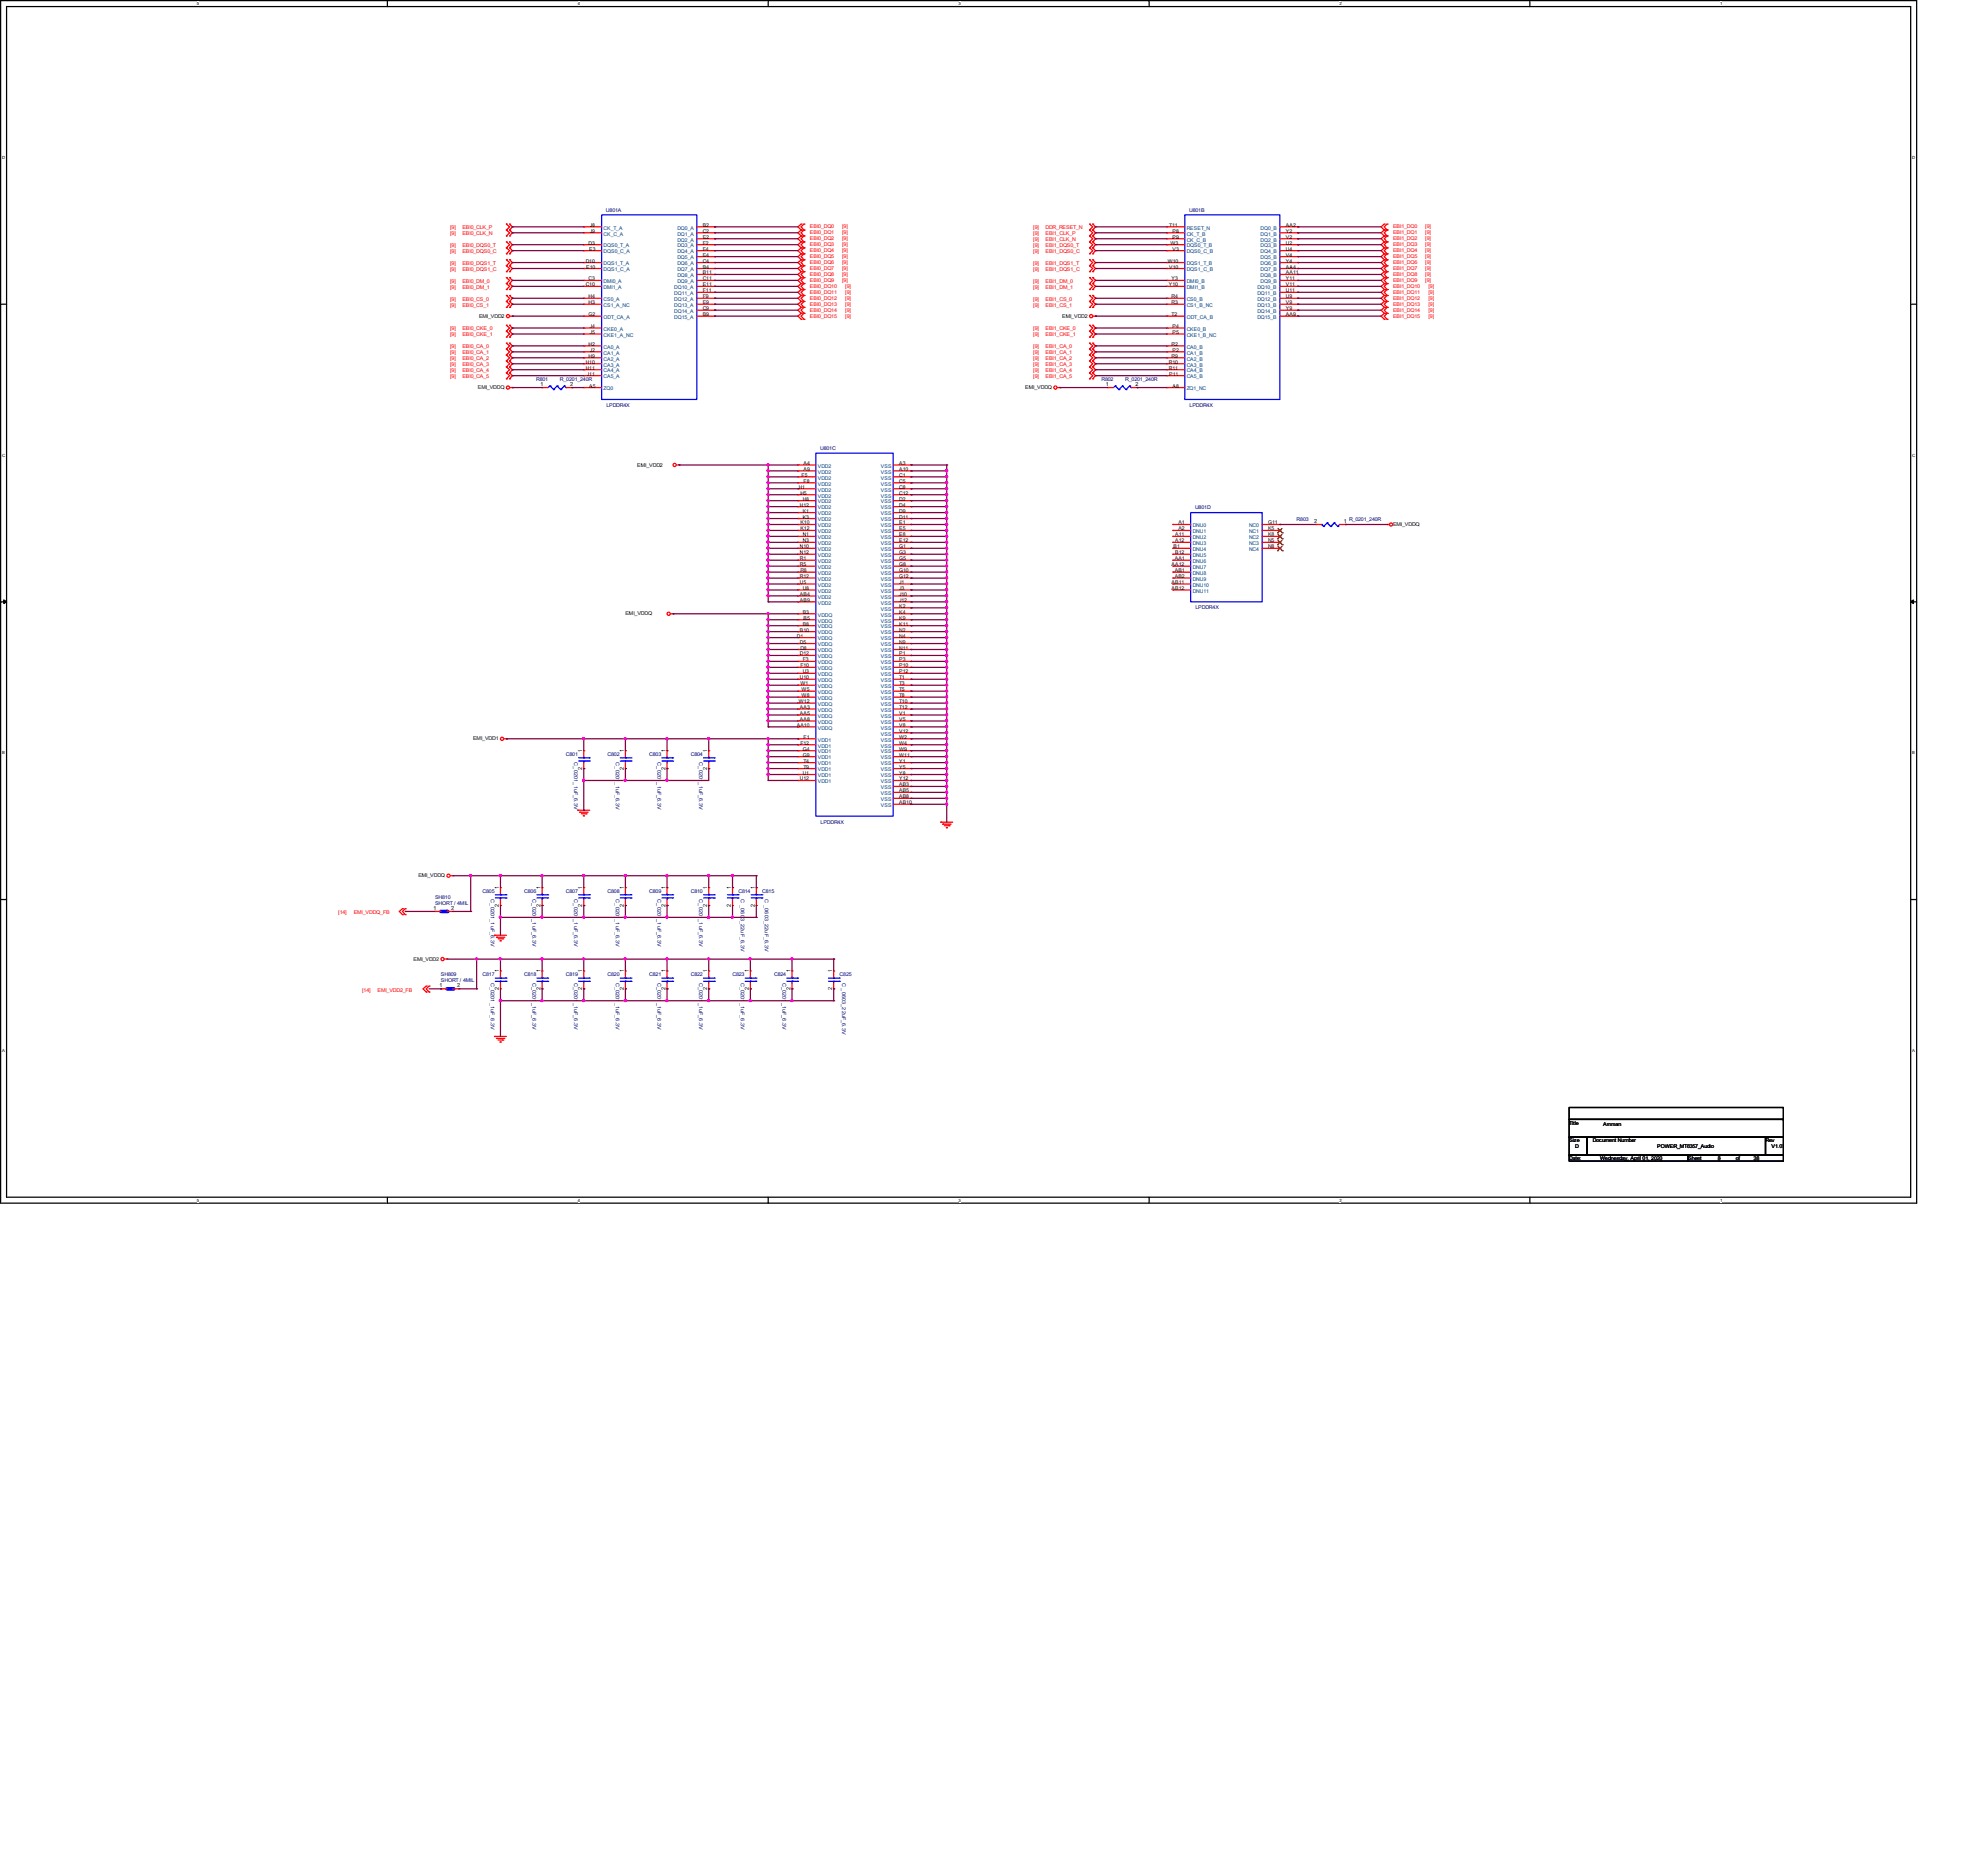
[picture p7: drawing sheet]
<svg xmlns="http://www.w3.org/2000/svg" width="210mm" height="200mm" viewBox="0 0 210 200" stroke-linecap="round" stroke-linejoin="round" font-family="sans-serif">
<defs><g id="words">
<g font-size=".6" fill="#000080">
<text x="64.7" y="22.6">U801A</text>
<text x="126.9" y="22.6">U801B</text>
<text x="57.2" y="40.6">R801</text>
<text x="59.8" y="40.6">R_0201_240R</text>
<text x="117.5" y="40.6">R802</text>
<text x="120.1" y="40.6">R_0201_240R</text>
<text x="64.7" y="43.4">LPDDR4X</text>
<text x="87.5" y="48">U801C</text>
<text x="126.9" y="43.4">LPDDR4X</text>
<text x="127.5" y="54.3">U801D</text>
<text x="138.4" y="55.6">R803</text>
<text x="144" y="55.6">R_0201_240R</text>
<text x="127.6" y="65">LPDDR4X</text>
<text x="60.4" y="80.6">C801</text>
<text x="61.3" y="81.3" transform="rotate(90 61.3 81.3)">C_0201_1uF_6.3V</text>
<text x="64.8" y="80.6">C802</text>
<text x="65.7" y="81.3" transform="rotate(90 65.7 81.3)">C_0201_1uF_6.3V</text>
<text x="69.3" y="80.6">C803</text>
<text x="70.2" y="81.3" transform="rotate(90 70.2 81.3)">C_0201_1uF_6.3V</text>
<text x="73.7" y="80.6">C804</text>
<text x="74.6" y="81.3" transform="rotate(90 74.6 81.3)">C_0201_1uF_6.3V</text>
<text x="87.6" y="87.9">LPDDR4X</text>
<text x="46.4" y="95.9">SH810</text>
<text x="51.5" y="95.2">C805</text>
<text x="52.4" y="95.9" transform="rotate(90 52.4 95.9)">C_0201_1uF_6.3V</text>
<text x="55.9" y="95.2">C806</text>
<text x="56.8" y="95.9" transform="rotate(90 56.8 95.9)">C_0201_1uF_6.3V</text>
<text x="60.4" y="95.2">C807</text>
<text x="61.3" y="95.9" transform="rotate(90 61.3 95.9)">C_0201_1uF_6.3V</text>
<text x="64.8" y="95.2">C808</text>
<text x="65.7" y="95.9" transform="rotate(90 65.7 95.9)">C_0201_1uF_6.3V</text>
<text x="69.3" y="95.2">C809</text>
<text x="70.2" y="95.9" transform="rotate(90 70.2 95.9)">C_0201_1uF_6.3V</text>
<text x="73.7" y="95.2">C810</text>
<text x="74.6" y="95.9" transform="rotate(90 74.6 95.9)">C_0201_1uF_6.3V</text>
<text x="78.8" y="95.2">C814</text>
<text x="79.1" y="95.9" transform="rotate(90 79.1 95.9)">C _0603_22uF_6.3V</text>
<text x="81.3" y="95.2">C815</text>
<text x="81.6" y="95.9" transform="rotate(90 81.6 95.9)">C _0603_22uF_6.3V</text>
<text x="46.4" y="96.5">SHORT / 4MIL</text>
<text x="47.1" y="104.1">SH809</text>
<text x="47.1" y="104.8">SHORT / 4MIL</text>
<text x="51.5" y="104.1">C817</text>
<text x="52.4" y="104.8" transform="rotate(90 52.4 104.8)">C_0201_1uF_6.3V</text>
<text x="55.9" y="104.1">C818</text>
<text x="56.8" y="104.8" transform="rotate(90 56.8 104.8)">C_0201_1uF_6.3V</text>
<text x="60.4" y="104.1">C819</text>
<text x="61.3" y="104.8" transform="rotate(90 61.3 104.8)">C_0201_1uF_6.3V</text>
<text x="64.8" y="104.1">C820</text>
<text x="65.7" y="104.8" transform="rotate(90 65.7 104.8)">C_0201_1uF_6.3V</text>
<text x="69.3" y="104.1">C821</text>
<text x="70.2" y="104.8" transform="rotate(90 70.2 104.8)">C_0201_1uF_6.3V</text>
<text x="73.7" y="104.1">C822</text>
<text x="74.6" y="104.8" transform="rotate(90 74.6 104.8)">C_0201_1uF_6.3V</text>
<text x="78.2" y="104.1">C823</text>
<text x="79.1" y="104.8" transform="rotate(90 79.1 104.8)">C_0201_1uF_6.3V</text>
<text x="82.6" y="104.1">C824</text>
<text x="83.5" y="104.8" transform="rotate(90 83.5 104.8)">C_0201_1uF_6.3V</text>
<text x="89.6" y="104.1">C825</text>
<text x="89.9" y="104.8" transform="rotate(90 89.9 104.8)">C _0603_22uF_6.3V</text>
</g>
<g font-size=".6" fill="#f00">
<text x="48" y="24.5">[9]</text>
<text x="48" y="25.1">[9]</text>
<text x="48" y="26.4">[9]</text>
<text x="48" y="27">[9]</text>
<text x="48" y="28.3">[9]</text>
<text x="48" y="28.9">[9]</text>
<text x="49.3" y="24.5">EBI0_CLK_P</text>
<text x="49.3" y="25.1">EBI0_CLK_N</text>
<text x="49.3" y="26.4">EBI0_DQS0_T</text>
<text x="49.3" y="27">EBI0_DQS0_C</text>
<text x="49.3" y="28.3">EBI0_DQS1_T</text>
<text x="49.3" y="28.9">EBI0_DQS1_C</text>
<text x="86.4" y="24.4">EBI0_DQ0</text>
<text x="86.4" y="25">EBI0_DQ1</text>
<text x="86.4" y="25.6">EBI0_DQ2</text>
<text x="86.4" y="26.3">EBI0_DQ3</text>
<text x="86.4" y="26.9">EBI0_DQ4</text>
<text x="86.4" y="27.5">EBI0_DQ5</text>
<text x="86.4" y="28.2">EBI0_DQ6</text>
<text x="86.4" y="28.8">EBI0_DQ7</text>
<text x="86.4" y="29.4">EBI0_DQ8</text>
<text x="89.9" y="24.4">[9]</text>
<text x="89.9" y="25">[9]</text>
<text x="89.9" y="25.6">[9]</text>
<text x="89.9" y="26.3">[9]</text>
<text x="89.9" y="26.9">[9]</text>
<text x="89.9" y="27.5">[9]</text>
<text x="89.9" y="28.2">[9]</text>
<text x="89.9" y="28.8">[9]</text>
<text x="89.9" y="29.4">[9]</text>
<text x="110.3" y="24.5">[9]</text>
<text x="110.3" y="25.1">[9]</text>
<text x="110.3" y="25.7">[9]</text>
<text x="110.3" y="26.4">[9]</text>
<text x="110.3" y="27">[9]</text>
<text x="110.3" y="28.3">[9]</text>
<text x="110.3" y="28.9">[9]</text>
<text x="111.6" y="24.5">DDR_RESET_N</text>
<text x="111.6" y="25.1">EBI1_CLK_P</text>
<text x="111.6" y="25.7">EBI1_CLK_N</text>
<text x="111.6" y="26.4">EBI1_DQS0_T</text>
<text x="111.6" y="27">EBI1_DQS0_C</text>
<text x="111.6" y="28.3">EBI1_DQS1_T</text>
<text x="111.6" y="28.9">EBI1_DQS1_C</text>
<text x="148.7" y="24.4">EBI1_DQ0</text>
<text x="148.7" y="25">EBI1_DQ1</text>
<text x="148.7" y="25.6">EBI1_DQ2</text>
<text x="148.7" y="26.3">EBI1_DQ3</text>
<text x="148.7" y="26.9">EBI1_DQ4</text>
<text x="148.7" y="27.5">EBI1_DQ5</text>
<text x="148.7" y="28.2">EBI1_DQ6</text>
<text x="148.7" y="28.8">EBI1_DQ7</text>
<text x="148.7" y="29.4">EBI1_DQ8</text>
<text x="152.1" y="24.4">[9]</text>
<text x="152.1" y="25">[9]</text>
<text x="152.1" y="25.6">[9]</text>
<text x="152.1" y="26.3">[9]</text>
<text x="152.1" y="26.9">[9]</text>
<text x="152.1" y="27.5">[9]</text>
<text x="152.1" y="28.2">[9]</text>
<text x="152.1" y="28.8">[9]</text>
<text x="152.1" y="29.4">[9]</text>
<text x="48" y="30.2">[9]</text>
<text x="48" y="30.8">[9]</text>
<text x="48" y="32.1">[9]</text>
<text x="48" y="32.7">[9]</text>
<text x="48" y="35.2">[9]</text>
<text x="48" y="35.9">[9]</text>
<text x="49.3" y="30.2">EBI0_DM_0</text>
<text x="49.3" y="30.8">EBI0_DM_1</text>
<text x="49.3" y="32.1">EBI0_CS_0</text>
<text x="49.3" y="32.7">EBI0_CS_1</text>
<text x="49.3" y="35.2">EBI0_CKE_0</text>
<text x="49.3" y="35.9">EBI0_CKE_1</text>
<text x="86.4" y="30.1">EBI0_DQ9</text>
<text x="86.4" y="30.7">EBI0_DQ10</text>
<text x="86.4" y="31.4">EBI0_DQ11</text>
<text x="86.4" y="32">EBI0_DQ12</text>
<text x="86.4" y="32.6">EBI0_DQ13</text>
<text x="86.4" y="33.3">EBI0_DQ14</text>
<text x="86.4" y="33.9">EBI0_DQ15</text>
<text x="89.9" y="30.1">[9]</text>
<text x="90.2" y="30.7">[9]</text>
<text x="90.2" y="31.4">[9]</text>
<text x="90.2" y="32">[9]</text>
<text x="90.2" y="32.6">[9]</text>
<text x="90.2" y="33.3">[9]</text>
<text x="90.2" y="33.9">[9]</text>
<text x="110.3" y="30.2">[9]</text>
<text x="110.3" y="30.8">[9]</text>
<text x="110.3" y="32.1">[9]</text>
<text x="110.3" y="32.7">[9]</text>
<text x="110.3" y="35.2">[9]</text>
<text x="110.3" y="35.9">[9]</text>
<text x="111.6" y="30.2">EBI1_DM_0</text>
<text x="111.6" y="30.8">EBI1_DM_1</text>
<text x="111.6" y="32.1">EBI1_CS_0</text>
<text x="111.6" y="32.7">EBI1_CS_1</text>
<text x="111.6" y="35.2">EBI1_CKE_0</text>
<text x="111.6" y="35.9">EBI1_CKE_1</text>
<text x="148.7" y="30.1">EBI1_DQ9</text>
<text x="148.7" y="30.7">EBI1_DQ10</text>
<text x="148.7" y="31.4">EBI1_DQ11</text>
<text x="148.7" y="32">EBI1_DQ12</text>
<text x="148.7" y="32.6">EBI1_DQ13</text>
<text x="148.7" y="33.3">EBI1_DQ14</text>
<text x="148.7" y="33.9">EBI1_DQ15</text>
<text x="152.1" y="30.1">[9]</text>
<text x="152.4" y="30.7">[9]</text>
<text x="152.4" y="31.4">[9]</text>
<text x="152.4" y="32">[9]</text>
<text x="152.4" y="32.6">[9]</text>
<text x="152.4" y="33.3">[9]</text>
<text x="152.4" y="33.9">[9]</text>
<text x="48" y="37.2">[9]</text>
<text x="48" y="37.8">[9]</text>
<text x="48" y="38.4">[9]</text>
<text x="48" y="39.1">[9]</text>
<text x="48" y="39.7">[9]</text>
<text x="48" y="40.3">[9]</text>
<text x="49.3" y="37.2">EBI0_CA_0</text>
<text x="49.3" y="37.8">EBI0_CA_1</text>
<text x="49.3" y="38.4">EBI0_CA_2</text>
<text x="49.3" y="39.1">EBI0_CA_3</text>
<text x="49.3" y="39.7">EBI0_CA_4</text>
<text x="49.3" y="40.3">EBI0_CA_5</text>
<text x="110.3" y="37.2">[9]</text>
<text x="110.3" y="37.8">[9]</text>
<text x="110.3" y="38.4">[9]</text>
<text x="110.3" y="39.1">[9]</text>
<text x="110.3" y="39.7">[9]</text>
<text x="110.3" y="40.3">[9]</text>
<text x="111.6" y="37.2">EBI1_CA_0</text>
<text x="111.6" y="37.8">EBI1_CA_1</text>
<text x="111.6" y="38.4">EBI1_CA_2</text>
<text x="111.6" y="39.1">EBI1_CA_3</text>
<text x="111.6" y="39.7">EBI1_CA_4</text>
<text x="111.6" y="40.3">EBI1_CA_5</text>
<text x="36.1" y="97.5">[14]</text>
<text x="37.7" y="97.5">EMI_VDDQ_FB</text>
<text x="38.6" y="105.8">[14]</text>
<text x="40.3" y="105.8">EMI_VDD2_FB</text>
</g>
<g font-size=".6">
<text x="62.5" y="28">D10</text>
<text x="62.6" y="28.6">E10</text>
<text x="62.8" y="26.1">D3</text>
<text x="62.8" y="29.9">C3</text>
<text x="62.9" y="26.7">E3</text>
<text x="62.9" y="24.2">J8</text>
<text x="62.9" y="24.8">J9</text>
<text x="75" y="24.2">B2</text>
<text x="75" y="24.8">C2</text>
<text x="75" y="25.5">E2</text>
<text x="75" y="26.1">F2</text>
<text x="75" y="26.7">F4</text>
<text x="75" y="27.4">E4</text>
<text x="75" y="28">C4</text>
<text x="75" y="28.6">B4</text>
<text x="75" y="29.3">B11</text>
<text x="75" y="29.9">C11</text>
<text x="124.6" y="28">W10</text>
<text x="124.8" y="28.6">V10</text>
<text x="124.8" y="24.2">T11</text>
<text x="124.9" y="26.1">W3</text>
<text x="125" y="29.9">Y3</text>
<text x="125.1" y="24.8">P8</text>
<text x="125.1" y="25.5">P9</text>
<text x="125.1" y="26.7">V3</text>
<text x="137.2" y="24.2">AA2</text>
<text x="137.2" y="24.8">Y2</text>
<text x="137.2" y="25.5">V2</text>
<text x="137.2" y="26.1">U2</text>
<text x="137.2" y="26.7">U4</text>
<text x="137.2" y="27.4">V4</text>
<text x="137.2" y="28">Y4</text>
<text x="137.2" y="28.6">AA4</text>
<text x="137.2" y="29.3">AA11</text>
<text x="137.2" y="29.9">Y11</text>
<text x="51.1" y="33.9">EMI_VDD2</text>
<text x="62.5" y="30.5">C10</text>
<text x="62.8" y="31.8">H4</text>
<text x="62.8" y="32.5">H3</text>
<text x="62.8" y="33.7">G2</text>
<text x="62.9" y="35">J4</text>
<text x="62.9" y="35.6">J5</text>
<text x="75" y="30.5">E11</text>
<text x="75" y="31.2">F11</text>
<text x="75" y="31.8">F9</text>
<text x="75" y="32.5">E9</text>
<text x="75" y="33.1">C9</text>
<text x="75" y="33.7">B9</text>
<text x="113.4" y="33.9">EMI_VDD2</text>
<text x="124.7" y="30.5">Y10</text>
<text x="125" y="31.8">R4</text>
<text x="125" y="32.5">R3</text>
<text x="125" y="33.7">T2</text>
<text x="125.1" y="35">P4</text>
<text x="125.1" y="35.6">P5</text>
<text x="137.2" y="30.5">V11</text>
<text x="137.2" y="31.2">U11</text>
<text x="137.2" y="31.8">U9</text>
<text x="137.2" y="32.5">V9</text>
<text x="137.2" y="33.1">Y9</text>
<text x="137.2" y="33.7">AA9</text>
<text x="51" y="41.5">EMI_VDDQ</text>
<text x="57.7" y="41.2">1</text>
<text x="60.9" y="41.2">2</text>
<text x="62.5" y="38.8">H10</text>
<text x="62.5" y="39.4">H11</text>
<text x="62.6" y="40.1">J11</text>
<text x="62.8" y="36.9">H2</text>
<text x="62.8" y="38.2">H9</text>
<text x="62.9" y="41.3">A5</text>
<text x="62.9" y="37.5">J2</text>
<text x="109.4" y="41.5">EMI_VDDQ</text>
<text x="118" y="41.2">1</text>
<text x="121.2" y="41.2">2</text>
<text x="124.7" y="38.8">R10</text>
<text x="124.7" y="39.4">R11</text>
<text x="124.8" y="40.1">P11</text>
<text x="125" y="36.9">R2</text>
<text x="125" y="38.2">R9</text>
<text x="125.1" y="37.5">P2</text>
<text x="125.1" y="41.3">A8</text>
<text x="68" y="49.8">EMI_VDD2</text>
<text x="85.2" y="52.1">H1</text>
<text x="85.4" y="52.8">H5</text>
<text x="85.5" y="50.9">F5</text>
<text x="85.7" y="53.4">H8</text>
<text x="85.7" y="49.6">A4</text>
<text x="85.7" y="50.2">A9</text>
<text x="85.7" y="51.5">F8</text>
<text x="96" y="49.6">A3</text>
<text x="96" y="50.2">A10</text>
<text x="96" y="50.9">C1</text>
<text x="96" y="51.5">C5</text>
<text x="96" y="52.1">C8</text>
<text x="96" y="52.8">C12</text>
<text x="96" y="53.4">D2</text>
<text x="85.4" y="54">H12</text>
<text x="85.4" y="58.5">N10</text>
<text x="85.4" y="59.1">N12</text>
<text x="85.4" y="59.8">R1</text>
<text x="85.4" y="55.9">K10</text>
<text x="85.4" y="56.6">K12</text>
<text x="85.7" y="54.7">K1</text>
<text x="85.7" y="55.3">K3</text>
<text x="85.7" y="57.2">N1</text>
<text x="85.7" y="57.9">N3</text>
<text x="96" y="54">D4</text>
<text x="96" y="54.7">D9</text>
<text x="96" y="55.3">D11</text>
<text x="96" y="55.9">E1</text>
<text x="96" y="56.6">E5</text>
<text x="96" y="57.2">E8</text>
<text x="96" y="57.9">E12</text>
<text x="96" y="58.5">G1</text>
<text x="96" y="59.1">G3</text>
<text x="96" y="59.8">G5</text>
<text x="125.2" y="58.5">B1</text>
<text x="125.4" y="59.8">AA1</text>
<text x="125.4" y="57.2">A11</text>
<text x="125.4" y="57.9">A12</text>
<text x="125.4" y="59.1">B12</text>
<text x="125.8" y="55.9">A1</text>
<text x="125.8" y="56.6">A2</text>
<text x="135.3" y="55.9">G11</text>
<text x="135.3" y="56.6">K5</text>
<text x="135.3" y="57.2">K8</text>
<text x="135.3" y="57.9">N5</text>
<text x="135.3" y="58.5">N8</text>
<text x="140.2" y="55.8">2</text>
<text x="143.4" y="55.8">1</text>
<text x="148.7" y="56.1">EMI_VDDQ</text>
<text x="66.7" y="65.6">EMI_VDDQ</text>
<text x="85.4" y="60.4">R5</text>
<text x="85.4" y="61.7">R12</text>
<text x="85.4" y="62.3">U5</text>
<text x="85.4" y="63.6">AB4</text>
<text x="85.4" y="64.2">AB9</text>
<text x="85.4" y="61">R8</text>
<text x="85.7" y="62.9">U8</text>
<text x="85.7" y="65.5">B3</text>
<text x="96" y="60.4">G8</text>
<text x="96" y="61">G10</text>
<text x="96" y="61.7">G12</text>
<text x="96" y="62.3">J1</text>
<text x="96" y="62.9">J3</text>
<text x="96" y="63.6">J10</text>
<text x="96" y="64.2">J12</text>
<text x="96" y="64.8">K2</text>
<text x="96" y="65.5">K4</text>
<text x="125" y="60.4">AA12</text>
<text x="125" y="62.3">AB11</text>
<text x="125" y="62.9">AB12</text>
<text x="125.4" y="61">AB1</text>
<text x="125.4" y="61.7">AB2</text>
<text x="85" y="68">D1</text>
<text x="85.4" y="67.4">B10</text>
<text x="85.4" y="68.6">D5</text>
<text x="85.4" y="69.9">D12</text>
<text x="85.4" y="69.3">D8</text>
<text x="85.4" y="71.2">F10</text>
<text x="85.7" y="66.7">B8</text>
<text x="85.7" y="70.6">F3</text>
<text x="85.7" y="71.8">U3</text>
<text x="85.7" y="66.1">B5</text>
<text x="96" y="66.1">K9</text>
<text x="96" y="66.7">K11</text>
<text x="96" y="67.4">N2</text>
<text x="96" y="68">N4</text>
<text x="96" y="68.6">N9</text>
<text x="96" y="69.3">N11</text>
<text x="96" y="69.9">P1</text>
<text x="96" y="70.6">P3</text>
<text x="96" y="71.2">P10</text>
<text x="96" y="71.8">P12</text>
<text x="85" y="77.5">AA10</text>
<text x="85.2" y="75">W12</text>
<text x="85.4" y="72.5">U10</text>
<text x="85.4" y="75.6">AA3</text>
<text x="85.4" y="76.3">AA5</text>
<text x="85.4" y="76.9">AA8</text>
<text x="85.4" y="73.1">W1</text>
<text x="85.5" y="73.7">W5</text>
<text x="85.5" y="74.4">W8</text>
<text x="96" y="72.5">T1</text>
<text x="96" y="73.1">T3</text>
<text x="96" y="73.7">T5</text>
<text x="96" y="74.4">T8</text>
<text x="96" y="75">T10</text>
<text x="96" y="75.6">T12</text>
<text x="96" y="76.3">V1</text>
<text x="96" y="76.9">V5</text>
<text x="96" y="77.5">V8</text>
<text x="50.5" y="79">EMI_VDD1</text>
<text x="62.1" y="82.1" transform="rotate(-90 62.1 82.1)">2</text>
<text x="62.1" y="80.2" transform="rotate(-90 62.1 80.2)">1</text>
<text x="66.6" y="82.1" transform="rotate(-90 66.6 82.1)">2</text>
<text x="66.6" y="80.2" transform="rotate(-90 66.6 80.2)">1</text>
<text x="71" y="82.1" transform="rotate(-90 71 82.1)">2</text>
<text x="71" y="80.2" transform="rotate(-90 71 80.2)">1</text>
<text x="75.5" y="82.1" transform="rotate(-90 75.5 82.1)">2</text>
<text x="75.5" y="80.2" transform="rotate(-90 75.5 80.2)">1</text>
<text x="85.4" y="83.3">U12</text>
<text x="85.4" y="79.4">F12</text>
<text x="85.7" y="80.1">G4</text>
<text x="85.7" y="80.7">G9</text>
<text x="85.7" y="82.6">U1</text>
<text x="85.7" y="78.8">F1</text>
<text x="85.7" y="81.3">T4</text>
<text x="85.7" y="82">T9</text>
<text x="96" y="78.2">V12</text>
<text x="96" y="78.8">W2</text>
<text x="96" y="79.4">W4</text>
<text x="96" y="80.1">W9</text>
<text x="96" y="80.7">W11</text>
<text x="96" y="81.3">Y1</text>
<text x="96" y="82">Y5</text>
<text x="96" y="82.6">Y8</text>
<text x="96" y="83.3">Y12</text>
<text x="96" y="83.9">AB3</text>
<text x="96" y="84.5">AB5</text>
<text x="96" y="85.2">AB8</text>
<text x="96" y="85.8">AB10</text>
<text x="44.6" y="93.6">EMI_VDDQ</text>
<text x="53.2" y="94.8" transform="rotate(-90 53.2 94.8)">1</text>
<text x="57.7" y="94.8" transform="rotate(-90 57.7 94.8)">1</text>
<text x="62.1" y="94.8" transform="rotate(-90 62.1 94.8)">1</text>
<text x="66.6" y="94.8" transform="rotate(-90 66.6 94.8)">1</text>
<text x="71" y="94.8" transform="rotate(-90 71 94.8)">1</text>
<text x="75.5" y="94.8" transform="rotate(-90 75.5 94.8)">1</text>
<text x="78" y="94.8" transform="rotate(-90 78 94.8)">1</text>
<text x="80.5" y="94.8" transform="rotate(-90 80.5 94.8)">1</text>
<text x="46.3" y="97.1">1</text>
<text x="48.2" y="97.1">2</text>
<text x="53.2" y="96.7" transform="rotate(-90 53.2 96.7)">2</text>
<text x="57.7" y="96.7" transform="rotate(-90 57.7 96.7)">2</text>
<text x="62.1" y="96.7" transform="rotate(-90 62.1 96.7)">2</text>
<text x="66.6" y="96.7" transform="rotate(-90 66.6 96.7)">2</text>
<text x="71" y="96.7" transform="rotate(-90 71 96.7)">2</text>
<text x="75.5" y="96.7" transform="rotate(-90 75.5 96.7)">2</text>
<text x="78" y="96.7" transform="rotate(-90 78 96.7)">2</text>
<text x="80.5" y="96.7" transform="rotate(-90 80.5 96.7)">2</text>
<text x="44.1" y="102.5">EMI_VDD2</text>
<text x="46.9" y="105.3">1</text>
<text x="48.8" y="105.3">2</text>
<text x="53.2" y="105.6" transform="rotate(-90 53.2 105.6)">2</text>
<text x="53.2" y="103.7" transform="rotate(-90 53.2 103.7)">1</text>
<text x="57.7" y="105.6" transform="rotate(-90 57.7 105.6)">2</text>
<text x="57.7" y="103.7" transform="rotate(-90 57.7 103.7)">1</text>
<text x="62.1" y="105.6" transform="rotate(-90 62.1 105.6)">2</text>
<text x="62.1" y="103.7" transform="rotate(-90 62.1 103.7)">1</text>
<text x="66.6" y="105.6" transform="rotate(-90 66.6 105.6)">2</text>
<text x="66.6" y="103.7" transform="rotate(-90 66.6 103.7)">1</text>
<text x="71" y="105.6" transform="rotate(-90 71 105.6)">2</text>
<text x="71" y="103.7" transform="rotate(-90 71 103.7)">1</text>
<text x="75.5" y="105.6" transform="rotate(-90 75.5 105.6)">2</text>
<text x="75.5" y="103.7" transform="rotate(-90 75.5 103.7)">1</text>
<text x="79.9" y="105.6" transform="rotate(-90 79.9 105.6)">2</text>
<text x="79.9" y="103.7" transform="rotate(-90 79.9 103.7)">1</text>
<text x="84.4" y="105.6" transform="rotate(-90 84.4 105.6)">2</text>
<text x="84.4" y="103.7" transform="rotate(-90 84.4 103.7)">1</text>
<text x="88.8" y="105.6" transform="rotate(-90 88.8 105.6)">2</text>
<text x="88.8" y="103.7" transform="rotate(-90 88.8 103.7)">1</text>
<text x="167.5" y="120">Title</text>
<text x="167.5" y="121.9">Size</text>
<text x="167.5" y="123.8">Date:</text>
<text x="168.1" y="122.5">D</text>
<text x="170" y="121.9">Document Number</text>
<text x="170.8" y="123.8">Wednesday, April 01, 2020</text>
<text x="171.1" y="120.1">Amman</text>
<text x="176.9" y="122.4">POWER_MT6357_Audio</text>
<text x="180.2" y="123.8">Sheet</text>
<text x="183.3" y="123.8">8</text>
<text x="185.2" y="123.8">of</text>
<text x="187.1" y="123.8">38</text>
<text x="188.4" y="121.9">Rev</text>
<text x="189" y="122.5">V1.0</text>
</g>
<g font-size=".6" fill="#004080">
<text x="64.4" y="24.5">CK_T_A</text>
<text x="64.4" y="25.1">CK_C_A</text>
<text x="64.4" y="26.4">DQS0_T_A</text>
<text x="64.4" y="27">DQS0_C_A</text>
<text x="64.4" y="28.3">DQS1_T_A</text>
<text x="64.4" y="28.9">DQS1_C_A</text>
<text x="72.3" y="24.5">DQ0_A</text>
<text x="72.3" y="25.1">DQ1_A</text>
<text x="72.3" y="25.8">DQ2_A</text>
<text x="72.3" y="26.4">DQ3_A</text>
<text x="72.3" y="27">DQ4_A</text>
<text x="72.3" y="27.7">DQ5_A</text>
<text x="72.3" y="28.3">DQ6_A</text>
<text x="72.3" y="28.9">DQ7_A</text>
<text x="72.3" y="29.6">DQ8_A</text>
<text x="126.6" y="25.1">CK_T_B</text>
<text x="126.6" y="25.8">CK_C_B</text>
<text x="126.6" y="26.4">DQS0_T_B</text>
<text x="126.6" y="27">DQS0_C_B</text>
<text x="126.6" y="28.3">DQS1_T_B</text>
<text x="126.6" y="28.9">DQS1_C_B</text>
<text x="126.6" y="24.5">RESET_N</text>
<text x="134.5" y="24.5">DQ0_B</text>
<text x="134.5" y="25.1">DQ1_B</text>
<text x="134.5" y="25.8">DQ2_B</text>
<text x="134.5" y="26.4">DQ3_B</text>
<text x="134.5" y="27">DQ4_B</text>
<text x="134.5" y="27.7">DQ5_B</text>
<text x="134.5" y="28.3">DQ6_B</text>
<text x="134.5" y="28.9">DQ7_B</text>
<text x="134.5" y="29.6">DQ8_B</text>
<text x="64.4" y="30.2">DMI0_A</text>
<text x="64.4" y="30.8">DMI1_A</text>
<text x="64.4" y="32.1">CS0_A</text>
<text x="64.4" y="32.7">CS1_A_NC</text>
<text x="64.4" y="34">ODT_CA_A</text>
<text x="64.4" y="35.3">CKE0_A</text>
<text x="64.4" y="35.9">CKE1_A_NC</text>
<text x="71.9" y="30.8">DQ10_A</text>
<text x="71.9" y="31.5">DQ11_A</text>
<text x="71.9" y="32.1">DQ12_A</text>
<text x="71.9" y="32.7">DQ13_A</text>
<text x="71.9" y="33.4">DQ14_A</text>
<text x="71.9" y="34">DQ15_A</text>
<text x="72.3" y="30.2">DQ9_A</text>
<text x="126.6" y="30.2">DMI0_B</text>
<text x="126.6" y="30.8">DMI1_B</text>
<text x="126.6" y="32.1">CS0_B</text>
<text x="126.6" y="32.7">CS1_B_NC</text>
<text x="126.6" y="34">ODT_CA_B</text>
<text x="126.6" y="35.3">CKE0_B</text>
<text x="126.6" y="35.9">CKE1_B_NC</text>
<text x="134.2" y="30.8">DQ10_B</text>
<text x="134.2" y="31.5">DQ11_B</text>
<text x="134.2" y="32.1">DQ12_B</text>
<text x="134.2" y="32.7">DQ13_B</text>
<text x="134.2" y="33.4">DQ14_B</text>
<text x="134.2" y="34">DQ15_B</text>
<text x="134.5" y="30.2">DQ9_B</text>
<text x="64.4" y="37.2">CA0_A</text>
<text x="64.4" y="37.8">CA1_A</text>
<text x="64.4" y="38.5">CA2_A</text>
<text x="64.4" y="39.1">CA3_A</text>
<text x="64.4" y="39.7">CA4_A</text>
<text x="64.4" y="40.4">CA5_A</text>
<text x="64.4" y="41.6">ZQ0</text>
<text x="126.6" y="37.2">CA0_B</text>
<text x="126.6" y="37.8">CA1_B</text>
<text x="126.6" y="38.5">CA2_B</text>
<text x="126.6" y="39.1">CA3_B</text>
<text x="126.6" y="39.7">CA4_B</text>
<text x="126.6" y="40.4">CA5_B</text>
<text x="126.6" y="41.6">ZQ1_NC</text>
<text x="87.3" y="49.9">VDD2</text>
<text x="87.3" y="50.5">VDD2</text>
<text x="87.3" y="51.2">VDD2</text>
<text x="87.3" y="51.8">VDD2</text>
<text x="87.3" y="52.4">VDD2</text>
<text x="87.3" y="53.1">VDD2</text>
<text x="87.3" y="53.7">VDD2</text>
<text x="94" y="49.9">VSS</text>
<text x="94" y="50.5">VSS</text>
<text x="94" y="51.2">VSS</text>
<text x="94" y="51.8">VSS</text>
<text x="94" y="52.4">VSS</text>
<text x="94" y="53.1">VSS</text>
<text x="94" y="53.7">VSS</text>
<text x="87.3" y="54.3">VDD2</text>
<text x="87.3" y="55">VDD2</text>
<text x="87.3" y="55.6">VDD2</text>
<text x="87.3" y="56.2">VDD2</text>
<text x="87.3" y="56.9">VDD2</text>
<text x="87.3" y="57.5">VDD2</text>
<text x="87.3" y="58.1">VDD2</text>
<text x="87.3" y="58.8">VDD2</text>
<text x="87.3" y="59.4">VDD2</text>
<text x="94" y="54.3">VSS</text>
<text x="94" y="55">VSS</text>
<text x="94" y="55.6">VSS</text>
<text x="94" y="56.2">VSS</text>
<text x="94" y="56.9">VSS</text>
<text x="94" y="57.5">VSS</text>
<text x="94" y="58.1">VSS</text>
<text x="94" y="58.8">VSS</text>
<text x="94" y="59.4">VSS</text>
<text x="127.3" y="56.2">DNU0</text>
<text x="127.3" y="56.9">DNU1</text>
<text x="127.3" y="57.5">DNU2</text>
<text x="127.3" y="58.1">DNU3</text>
<text x="127.3" y="58.8">DNU4</text>
<text x="127.3" y="59.4">DNU5</text>
<text x="133.3" y="56.2">NC0</text>
<text x="133.3" y="56.9">NC1</text>
<text x="133.3" y="57.5">NC2</text>
<text x="133.3" y="58.1">NC3</text>
<text x="133.3" y="58.8">NC4</text>
<text x="87.3" y="60.1">VDD2</text>
<text x="87.3" y="60.7">VDD2</text>
<text x="87.3" y="61.3">VDD2</text>
<text x="87.3" y="62">VDD2</text>
<text x="87.3" y="62.6">VDD2</text>
<text x="87.3" y="63.2">VDD2</text>
<text x="87.3" y="63.9">VDD2</text>
<text x="87.3" y="64.5">VDD2</text>
<text x="87.3" y="65.8">VDDQ</text>
<text x="94" y="60.1">VSS</text>
<text x="94" y="60.7">VSS</text>
<text x="94" y="61.3">VSS</text>
<text x="94" y="62">VSS</text>
<text x="94" y="62.6">VSS</text>
<text x="94" y="63.2">VSS</text>
<text x="94" y="63.9">VSS</text>
<text x="94" y="64.5">VSS</text>
<text x="94" y="65.1">VSS</text>
<text x="94" y="65.8">VSS</text>
<text x="127.3" y="60.1">DNU6</text>
<text x="127.3" y="60.7">DNU7</text>
<text x="127.3" y="61.3">DNU8</text>
<text x="127.3" y="62">DNU9</text>
<text x="127.3" y="62.6">DNU10</text>
<text x="127.3" y="63.2">DNU11</text>
<text x="87.3" y="66.4">VDDQ</text>
<text x="87.3" y="67">VDDQ</text>
<text x="87.3" y="67.7">VDDQ</text>
<text x="87.3" y="68.3">VDDQ</text>
<text x="87.3" y="68.9">VDDQ</text>
<text x="87.3" y="69.6">VDDQ</text>
<text x="87.3" y="70.2">VDDQ</text>
<text x="87.3" y="70.8">VDDQ</text>
<text x="87.3" y="71.5">VDDQ</text>
<text x="94" y="66.4">VSS</text>
<text x="94" y="67">VSS</text>
<text x="94" y="67.7">VSS</text>
<text x="94" y="68.3">VSS</text>
<text x="94" y="68.9">VSS</text>
<text x="94" y="69.6">VSS</text>
<text x="94" y="70.2">VSS</text>
<text x="94" y="70.8">VSS</text>
<text x="94" y="71.5">VSS</text>
<text x="87.3" y="72.1">VDDQ</text>
<text x="87.3" y="72.8">VDDQ</text>
<text x="87.3" y="73.4">VDDQ</text>
<text x="87.3" y="74">VDDQ</text>
<text x="87.3" y="74.7">VDDQ</text>
<text x="87.3" y="75.3">VDDQ</text>
<text x="87.3" y="75.9">VDDQ</text>
<text x="87.3" y="76.6">VDDQ</text>
<text x="87.3" y="77.2">VDDQ</text>
<text x="87.3" y="77.8">VDDQ</text>
<text x="94" y="72.1">VSS</text>
<text x="94" y="72.8">VSS</text>
<text x="94" y="73.4">VSS</text>
<text x="94" y="74">VSS</text>
<text x="94" y="74.7">VSS</text>
<text x="94" y="75.3">VSS</text>
<text x="94" y="75.9">VSS</text>
<text x="94" y="76.6">VSS</text>
<text x="94" y="77.2">VSS</text>
<text x="94" y="77.8">VSS</text>
<text x="87.3" y="79.1">VDD1</text>
<text x="87.3" y="79.7">VDD1</text>
<text x="87.3" y="80.4">VDD1</text>
<text x="87.3" y="81">VDD1</text>
<text x="87.3" y="81.6">VDD1</text>
<text x="87.3" y="82.3">VDD1</text>
<text x="87.3" y="82.9">VDD1</text>
<text x="87.3" y="83.5">VDD1</text>
<text x="94" y="78.5">VSS</text>
<text x="94" y="79.1">VSS</text>
<text x="94" y="79.7">VSS</text>
<text x="94" y="80.4">VSS</text>
<text x="94" y="81">VSS</text>
<text x="94" y="81.6">VSS</text>
<text x="94" y="82.3">VSS</text>
<text x="94" y="82.9">VSS</text>
<text x="94" y="83.5">VSS</text>
<text x="94" y="84.2">VSS</text>
<text x="94" y="84.8">VSS</text>
<text x="94" y="85.5">VSS</text>
<text x="94" y="86.1">VSS</text>
</g>
<g font-size=".5">
<text x="21" y=".5">5</text>
<text x="61.7" y=".5">4</text>
<text x="102.3" y=".5">3</text>
<text x="142.9" y=".5">2</text>
<text x="183.6" y=".5">1</text>
<text x=".2" y="17">D</text>
<text x="204.1" y="17">D</text>
<text x=".2" y="48.7">C</text>
<text x="204.1" y="48.7">C</text>
<text x=".2" y="80.5">B</text>
<text x="204.1" y="80.5">B</text>
<text x=".2" y="112.2">A</text>
<text x="204.1" y="112.2">A</text>
<text x="21" y="128.2">5</text>
<text x="61.7" y="128.2">4</text>
<text x="102.3" y="128.2">3</text>
<text x="142.9" y="128.2">2</text>
<text x="183.6" y="128.2">1</text>
</g>
</g></defs>
<path d="M.1 .1h204.4v128.2h-204.4zM.7 .7h203.2v127h-203.2z" fill="none" stroke="#000" stroke-width=".13"/>
<g fill="#fff">
<path d="M21 .2h.2v.5h-.2z"/>
<path d="M21 127.8h.2v.5h-.2z"/>
</g>
<path d="M41.3 .1v.6M41.3 127.7v.6" fill="none" stroke="#000" stroke-width=".13"/>
<g fill="#fff">
<path d="M61.7 .2h.2v.5h-.2z"/>
<path d="M61.7 127.8h.2v.5h-.2z"/>
</g>
<path d="M82 .1v.6M82 127.7v.6" fill="none" stroke="#000" stroke-width=".13"/>
<g fill="#fff">
<path d="M102.3 .2h.2v.5h-.2z"/>
<path d="M102.3 127.8h.2v.5h-.2z"/>
</g>
<path d="M122.6 .1v.6M122.6 127.7v.6" fill="none" stroke="#000" stroke-width=".13"/>
<g fill="#fff">
<path d="M142.9 .2h.3v.5h-.3z"/>
<path d="M142.9 127.8h.3v.5h-.3z"/>
</g>
<path d="M163.3 .1v.6M163.3 127.7v.6" fill="none" stroke="#000" stroke-width=".13"/>
<g fill="#fff">
<path d="M183.6 .2h.2v.5h-.2z"/>
<path d="M183.6 127.8h.2v.5h-.2z"/>
<path d="M.2 16.6h.3v.5h-.3z"/>
<path d="M204.1 16.6h.3v.5h-.3z"/>
<path d="M.2 48.3h.3v.5h-.3z"/>
<path d="M204.1 48.3h.3v.5h-.3z"/>
</g>
<path d="M.1 32.5h.6M203.9 32.5h.6" fill="none" stroke="#000" stroke-width=".13"/>
<g fill="#fff">
<path d="M.2 80.1h.3v.5h-.3z"/>
<path d="M204.1 80.1h.2v.5h-.2z"/>
</g>
<path d="M.1 64.2h.6M203.9 64.2h.6" fill="none" stroke="#000" stroke-width=".13"/>
<path d="M.4 64l.3 .2-.3 .2zM203.9 64.2l.3-.2v.4z" fill="#000" stroke="#000" stroke-width=".13"/>
<g fill="#fff">
<path d="M.2 111.8h.3v.5h-.3z"/>
<path d="M204.1 111.8h.3v.5h-.3z"/>
</g>
<path d="M.1 96h.6M203.9 96h.6M167.5 118.1h22.8v1.3h-22.8zM167.5 119.4h22.8v1.9h-22.8zM167.5 121.3h1.9v1.9h-1.9zM167.5 123.2h12.7v.6h-12.7zM169.4 121.3h19v1.9h-19zM180.2 123.2h10.1v.6h-10.1zM188.4 121.3h1.9v1.9h-1.9z" fill="none" stroke="#000" stroke-width=".13"/>
<g fill="none" stroke="#f00" stroke-width=".13">
<path d="M54 23.9h.1M54 24.5h.1M54 25.2h.1M54 25.8h.1M54 26.4h.1M54 27.1h.1M54 27.7h.1M54 28.3h.1M54 29h.1M54 29.6h.1M54 30.2h.1M54 30.9h.1"/>
<path d="M54 31.5h.1M54 32.2h.1M54 32.8h.1M54 34.7h.1M54 35.3h.1M54 36h.1M54 36.6h.1M54 37.2h.1M54 37.9h.1M54 38.5h.1M54 39.1h.1M54 39.8h.1"/>
<path d="M54 23.9l.4 .3-.4 .3M54 24.5l.4 .3-.4 .4M54 25.8l.4 .3-.4 .3M54 26.4l.4 .3-.4 .4M54 27.7l.4 .3-.4 .3M54 28.3l.4 .3-.4 .4M54 29.6l.4 .3-.4 .3M54 30.2l.4 .3-.4 .4M54 31.5l.4 .3-.4 .4M54 32.2l.4 .3-.4 .3M54 34.7l.4 .3-.4 .3M54 35.3l.4 .3-.4 .4"/>
<path d="M54 36.6l.4 .3-.4 .3M54 37.2l.4 .3-.4 .4M54 37.9l.4 .3-.4 .3M54 38.5l.4 .3-.4 .3M54 39.1l.4 .3-.4 .4M54 39.8l.4 .3-.4 .3M54.4 24.5h.1M54.4 23.9h.1M54.4 25.2h.1M54.4 26.4h.1M54.4 25.8h.1M54.4 27.1h.1"/>
<path d="M54.4 28.3h.1M54.4 27.7h.1M54.4 29h.1M54.4 30.2h.1M54.4 29.6h.1M54.4 30.9h.1M54.4 32.2h.1M54.4 31.5h.1M54.4 32.8h.1M54.4 35.3h.1M54.4 34.7h.1M54.4 36h.1"/>
<path d="M54.4 37.2h.1M54.4 36.6h.1M54.4 37.9h.1M54.4 38.5h.1M54.4 39.1h.1M54.4 39.8h.1M54.4 23.9l.3 .3-.3 .3M54.4 24.5l.3 .3-.3 .4M54.4 25.8l.3 .3-.3 .3M54.4 26.4l.3 .3-.3 .4M54.4 27.7l.3 .3-.3 .3M54.4 28.3l.3 .3-.3 .4"/>
<path d="M54.4 29.6l.3 .3-.3 .3M54.4 30.2l.3 .3-.3 .4M54.4 31.5l.3 .3-.3 .4M54.4 32.2l.3 .3-.3 .3M54.4 34.7l.3 .3-.3 .3M54.4 35.3l.3 .3-.3 .4M54.4 36.6l.3 .3-.3 .3M54.4 37.2l.3 .3-.3 .4M54.4 37.9l.3 .3-.3 .3M54.4 38.5l.3 .3-.3 .3M54.4 39.1l.3 .3-.3 .4M54.4 39.8l.3 .3-.3 .3"/>
<path d="M54.4 33.7h.3M54.7 33.7h.1M85.5 23.9h.1M85.5 24.5h.1M85.5 25.2h.1M85.5 25.8h.1M85.5 26.4h.1M85.5 27.1h.1M85.5 27.7h.1M85.5 28.3h.1M85.5 29h.1M85.5 29.6h.1"/>
<path d="M85.5 30.2h.1M85.5 30.9h.1M85.5 31.5h.1M85.5 32.2h.1M85.5 32.8h.1M85.5 33.4h.1M85.5 34.1h.1M85.5 23.9l-.3 .3 .3 .3M85.5 24.5l-.3 .3 .3 .4M85.5 25.2l-.3 .3 .3 .3M85.5 25.8l-.3 .3 .3 .3M85.5 26.4l-.3 .3 .3 .4"/>
<path d="M85.5 27.1l-.3 .3 .3 .3M85.5 27.7l-.3 .3 .3 .3M85.5 28.3l-.3 .3 .3 .4M85.5 29l-.3 .3 .3 .3M85.5 29.6l-.3 .3 .3 .3M85.5 30.2l-.3 .3 .3 .4M85.5 30.9l-.3 .3 .3 .3M85.5 31.5l-.3 .3 .3 .4M85.5 32.2l-.3 .3 .3 .3M85.5 32.8l-.3 .3 .3 .3M85.5 33.4l-.3 .3 .3 .4M85.8 24.5h.1"/>
<path d="M85.8 23.9h.1M85.8 25.2h.1M85.8 25.8h.1M85.8 26.4h.1M85.8 27.1h.1M85.8 27.7h.1M85.8 28.3h.1M85.8 29h.1M85.8 29.6h.1M85.8 30.2h.1M85.8 30.9h.1M85.8 31.5h.1"/>
<path d="M85.8 32.2h.1M85.8 32.8h.1M85.8 33.4h.1M85.8 34.1h.1M85.8 23.9l-.3 .3 .3 .3M85.8 24.5l-.3 .3 .3 .4M85.8 25.2l-.3 .3 .3 .3M85.8 25.8l-.3 .3 .3 .3M85.8 26.4l-.3 .3 .3 .4M85.8 27.1l-.3 .3 .3 .3M85.8 27.7l-.3 .3 .3 .3M85.8 28.3l-.3 .3 .3 .4"/>
<path d="M85.8 29l-.3 .3 .3 .3M85.8 29.6l-.3 .3 .3 .3M85.8 30.2l-.3 .3 .3 .4M85.8 30.9l-.3 .3 .3 .3M85.8 31.5l-.3 .3 .3 .4M85.8 32.2l-.3 .3 .3 .3M85.8 32.8l-.3 .3 .3 .3M85.8 33.4l-.3 .3 .3 .4M116.3 23.9h.1M116.3 24.5h.1M116.3 25.2h.1M116.3 25.8h.1"/>
<path d="M116.3 26.4h.1M116.3 27.1h.1M116.3 27.7h.1M116.3 28.3h.1M116.3 29h.1M116.3 29.6h.1M116.3 30.2h.1M116.3 30.9h.1M116.3 31.5h.1M116.3 32.2h.1M116.3 32.8h.1M116.3 34.7h.1"/>
<path d="M116.3 35.3h.1M116.3 36h.1M116.3 36.6h.1M116.3 37.2h.1M116.3 37.9h.1M116.3 38.5h.1M116.3 39.1h.1M116.3 39.8h.1M116.3 23.9l.3 .3-.3 .3M116.3 24.5l.3 .3-.3 .4M116.3 25.2l.3 .3-.3 .3M116.3 25.8l.3 .3-.3 .3"/>
<path d="M116.3 26.4l.3 .3-.3 .4M116.3 27.7l.3 .3-.3 .3M116.3 28.3l.3 .3-.3 .4M116.3 29.6l.3 .3-.3 .3M116.3 30.2l.3 .3-.3 .4M116.3 31.5l.3 .3-.3 .4M116.3 32.2l.3 .3-.3 .3M116.3 34.7l.3 .3-.3 .3M116.3 35.3l.3 .3-.3 .4M116.3 36.6l.3 .3-.3 .3M116.3 37.2l.3 .3-.3 .4M116.3 37.9l.3 .3-.3 .3"/>
<path d="M116.3 38.5l.3 .3-.3 .3M116.3 39.1l.3 .3-.3 .4M116.3 39.8l.3 .3-.3 .3M116.6 24.5h.1M116.6 23.9h.1M116.6 25.2h.1M116.6 25.8h.1M116.6 26.4h.1M116.6 27.1h.1M116.6 28.3h.1M116.6 27.7h.1M116.6 29h.1"/>
<path d="M116.6 30.2h.1M116.6 29.6h.1M116.6 30.9h.1M116.6 32.2h.1M116.6 31.5h.1M116.6 32.8h.1M116.6 35.3h.1M116.6 34.7h.1M116.6 36h.1M116.6 37.2h.1M116.6 36.6h.1M116.6 37.9h.1"/>
<path d="M116.6 38.5h.1M116.6 39.1h.1M116.6 39.8h.1M116.6 23.9l.3 .3-.3 .3M116.6 24.5l.3 .3-.3 .4M116.6 25.2l.3 .3-.3 .3M116.6 25.8l.3 .3-.3 .3M116.6 26.4l.3 .3-.3 .4M116.6 27.7l.3 .3-.3 .3M116.6 28.3l.3 .3-.3 .4M116.6 29.6l.3 .3-.3 .3M116.6 30.2l.3 .3-.3 .4"/>
<path d="M116.6 31.5l.3 .3-.3 .4M116.6 32.2l.3 .3-.3 .3M116.6 34.7l.3 .3-.3 .3M116.6 35.3l.3 .3-.3 .4M116.6 36.6l.3 .3-.3 .3M116.6 37.2l.3 .3-.3 .4M116.6 37.9l.3 .3-.3 .3M116.6 38.5l.3 .3-.3 .3M116.6 39.1l.3 .3-.3 .4M116.6 39.8l.3 .3-.3 .3M116.7 33.7h.2M116.9 33.7h.1"/>
<path d="M147.7 23.9h.1M147.7 24.5h.1M147.7 25.2h.1M147.7 25.8h.1M147.7 26.4h.1M147.7 27.1h.1M147.7 27.7h.1M147.7 28.3h.1M147.7 29h.1M147.7 29.6h.1M147.7 30.2h.1M147.7 30.9h.1"/>
<path d="M147.7 31.5h.1M147.7 32.2h.1M147.7 32.8h.1M147.7 33.4h.1M147.7 34.1h.1M147.7 23.9l-.3 .3 .3 .3M147.7 24.5l-.3 .3 .3 .4M147.7 25.2l-.3 .3 .3 .3M147.7 25.8l-.3 .3 .3 .3M147.7 26.4l-.3 .3 .3 .4M147.7 27.1l-.3 .3 .3 .3M147.7 27.7l-.3 .3 .3 .3"/>
<path d="M147.7 28.3l-.3 .3 .3 .4M147.7 29l-.3 .3 .3 .3M147.7 29.6l-.3 .3 .3 .3M147.7 30.2l-.3 .3 .3 .4M147.7 30.9l-.3 .3 .3 .3M147.7 31.5l-.3 .3 .3 .4M147.7 32.2l-.3 .3 .3 .3M147.7 32.8l-.3 .3 .3 .3M147.7 33.4l-.3 .3 .3 .4M148 24.5h.1M148 23.9h.1M148 25.2h.1"/>
<path d="M148 25.8h.1M148 26.4h.1M148 27.1h.1M148 27.7h.1M148 28.3h.1M148 29h.1M148 29.6h.1M148 30.2h.1M148 30.9h.1M148 31.5h.1M148 32.2h.1M148 32.8h.1"/>
<path d="M148 33.4h.1M148 34.1h.1M148 23.9l-.3 .3 .3 .3M148 24.5l-.3 .3 .3 .4M148 25.2l-.3 .3 .3 .3M148 25.8l-.3 .3 .3 .3M148 26.4l-.3 .3 .3 .4M148 27.1l-.3 .3 .3 .3M148 27.7l-.3 .3 .3 .3M148 28.3l-.3 .3 .3 .4M148 29l-.3 .3 .3 .3M148 29.6l-.3 .3 .3 .3"/>
<path d="M148 30.2l-.3 .3 .3 .4M148 30.9l-.3 .3 .3 .3M148 31.5l-.3 .3 .3 .4M148 32.2l-.3 .3 .3 .3M148 32.8l-.3 .3 .3 .3M148 33.4l-.3 .3 .3 .4M54 40.4h.1M54.4 40.4h.1M54.4 41.3h.3M54.7 41.3h.1M72.2 49.6h.3M72.5 49.6h.1"/>
<path d="M112.8 41.3h.3M113.1 41.3h.1M116.3 40.4h.1M116.6 40.4h.1M118.2 41.3h.1M118.2 41.3h.6M120.7 41.3h.7M121.4 41.3h.1M148 55.9h.1M148 55.9h.3M53.8 78.8h.2M54 78.8h.1"/>
<path d="M71.6 65.5h.2M71.8 65.5h.1M42.9 96.9h.1M42.9 97.6h.1M42.9 96.9l-.3 .3 .3 .4M43.2 96.9h.1M43.2 97.6h.1M43.2 96.9l-.3 .3 .3 .4M48.1 93.4h.2M48.3 93.4h.1M52.8 99.8h.1M52.8 99.8h1.2"/>
<path d="M53 100h.1M53 100h.9M61.7 86.4h.1M61.7 86.4h1.2M61.9 86.6h.1M61.9 86.6h.9M62 86.8h.6M62.3 87h.1M62.3 82h.1M62.3 80.1h.1M62.3 80.1v.6M62.3 81.3v.7"/>
<path d="M62.6 86.8h.1M75.6 82h.1M75.6 80.1h.1M75.6 80.1v.6M75.6 81.3v.7M100.4 87.7h.1M100.4 87.7h1.3M100.6 87.9h.1M100.6 87.9h.9M100.8 88.1h.5M101 88.3h.1M101.3 88.1h.1"/>
<path d="M45.5 105.2h.1M45.5 105.8h.1M45.5 105.2l-.3 .3 .3 .3M45.8 105.2h.1M45.8 105.8h.1M45.8 105.2l-.3 .3 .3 .3M47.4 102.3h.3M47.7 102.3h.1M52.8 110.6h.1M52.8 110.6h1.2M53 110.8h.1M53 110.8h.9"/>
<path d="M53.2 110.9h.5M53.2 100.1h.5M53.4 111.1h.1M53.4 100.4h.1M53.4 105.5h.1M53.4 103.6h.1M53.4 103.6v.6M53.4 104.8v.7M53.7 110.9h.1M53.7 100.1h.1M80.1 105.5h.1M80.1 103.6h.1"/>
<path d="M80.1 103.6v.6M80.1 104.8v.7M89 105.5h.1M89 103.6h.1M89 103.6v.6M89 104.8v.7"/>
<circle cx="54.2" cy="33.7" r=".17"/>
<circle cx="116.4" cy="33.7" r=".17"/>
<circle cx="54.2" cy="41.3" r=".17"/>
<circle cx="72" cy="49.6" r=".17"/>
<circle cx="112.6" cy="41.3" r=".17"/>
<circle cx="148.4" cy="55.9" r=".17"/>
<circle cx="53.6" cy="78.8" r=".17"/>
<circle cx="71.4" cy="65.5" r=".17"/>
<circle cx="47.9" cy="93.4" r=".17"/>
<circle cx="47.2" cy="102.3" r=".17"/>
</g>
<g fill="none" stroke="#00f" stroke-width=".13">
<path d="M119 41.2h.1M119 41.2l-.2 .1M119 41.2l.4 .4M119.4 41.6h.1M119.8 41.2h.1M119.8 41.2l-.4 .4M119.8 41.2l.4 .4M120.2 41.6h.1M120.5 41.2h.1M120.5 41.2l-.3 .4M120.5 41.2l.2 .1M120.7 41.3h.1"/>
<path d="M61.7 81.2h1.2M61.7 80.8h1.2M62.3 80.8h.1M62.3 81.2h.1M62.3 80.7v.1M62.3 81.2v.1M62.9 81.2h.1M62.9 80.8h.1M75.1 81.2h1.1M75.1 80.8h1.1M75.6 80.8h.1M75.6 81.2h.1"/>
<path d="M75.6 80.7v.1M75.6 81.2v.1M76.2 81.2h.1M76.2 80.8h.1M52.9 104.7h1.1M52.9 104.3h1.1M53.4 104.3h.1M53.4 104.7h.1M53.4 104.2v.1M53.4 104.7v.1M54 104.7h.1M54 104.3h.1"/>
<path d="M79.5 104.7h1.2M79.5 104.3h1.2M80.1 104.3h.1M80.1 104.7h.1M80.1 104.2v.1M80.1 104.7v.1M80.7 104.7h.1M80.7 104.3h.1M88.4 104.7h1.2M88.4 104.3h1.2M89 104.3h.1M89 104.7h.1"/>
<path d="M89 104.2v.1M89 104.7v.1M89.6 104.7h.1M89.6 104.3h.1"/>
</g>
<path d="M47.1 97.2h.6" fill="none" stroke="#00f" stroke-width=".38"/>
<circle cx="47.7" cy="97.2" r=".19" fill="#00f"/>
<g fill="none" stroke="#f00" stroke-width=".13">
<path d="M62.3 24.2h.1M62.3 24.8h.1M62.3 26.1h.1M62.3 26.7h.1M62.3 28h.1M62.3 28.6h.1M62.3 29.9h.1M62.3 30.5h.1M62.3 31.8h.1M62.3 32.5h.1M62.3 33.7h.1M62.3 35h.1"/>
<path d="M62.3 35.6h.1M62.3 36.9h.1M62.3 37.5h.1M62.3 38.2h.1M62.3 38.8h.1M62.3 39.4h.1M62.3 24.8h1.9M62.3 26.1h1.9M62.3 26.7h1.9M62.3 28h1.9M62.3 28.6h1.9M62.3 29.9h1.9"/>
<path d="M62.3 30.5h1.9M62.3 31.8h1.9M62.3 32.5h1.9M62.3 33.7h1.9M62.3 35h1.9M62.3 35.6h1.9M62.3 36.9h1.9M62.3 37.5h1.9M62.3 38.2h1.9M62.3 38.8h1.9M62.3 39.4h1.9M62.3 24.2h1.9"/>
<path d="M74.4 24.8h1.9M74.4 25.5h1.9M74.4 26.1h1.9M74.4 26.7h1.9M74.4 28h1.9M74.4 28.6h1.9M74.4 29.9h1.9M74.4 30.5h1.9M74.4 31.8h1.9M74.4 32.5h1.9M74.4 33.7h1.9M74.4 24.2h1.9"/>
<path d="M74.4 27.4h1.9M74.4 29.3h1.9M74.4 31.2h1.9M74.4 33.1h1.9M76.3 24.2h.1M76.3 24.8h.1M76.3 25.5h.1M76.3 26.1h.1M76.3 26.7h.1M76.3 27.4h.1M76.3 28h.1M76.3 28.6h.1"/>
<path d="M76.3 29.3h.1M76.3 29.9h.1M76.3 30.5h.1M76.3 31.2h.1M76.3 31.8h.1M76.3 32.5h.1M76.3 33.1h.1M76.3 33.7h.1M124.5 24.8h.1M124.5 25.5h.1M124.5 26.1h.1M124.5 26.7h.1"/>
<path d="M124.5 28h.1M124.5 28.6h.1M124.5 29.9h.1M124.5 30.5h.1M124.5 31.8h.1M124.5 32.5h.1M124.5 33.7h.1M124.5 35h.1M124.5 35.6h.1M124.5 36.9h.1M124.5 37.5h.1M124.5 38.2h.1"/>
<path d="M124.5 38.8h.1M124.5 39.4h.1M124.5 24.2h.1M124.5 24.8h1.9M124.5 25.5h1.9M124.5 26.1h1.9M124.5 26.7h1.9M124.5 28h1.9M124.5 28.6h1.9M124.5 29.9h1.9M124.5 30.5h1.9M124.5 31.8h1.9"/>
<path d="M124.5 32.5h1.9M124.5 33.7h1.9M124.5 35h1.9M124.5 35.6h1.9M124.5 36.9h1.9M124.5 37.5h1.9M124.5 38.2h1.9M124.5 38.8h1.9M124.5 39.4h1.9M124.5 24.2h1.9M136.6 24.8h1.9M136.6 25.5h1.9"/>
<path d="M136.6 26.1h1.9M136.6 26.7h1.9M136.6 28h1.9M136.6 28.6h1.9M136.6 29.9h1.9M136.6 30.5h1.9M136.6 31.8h1.9M136.6 32.5h1.9M136.6 33.7h1.9M136.6 24.2h1.9M136.6 27.4h1.9M136.6 29.3h1.9"/>
<path d="M136.6 31.2h1.9M136.6 33.1h1.9M138.5 24.2h.1M138.5 24.8h.1M138.5 25.5h.1M138.5 26.1h.1M138.5 26.7h.1M138.5 27.4h.1M138.5 28h.1M138.5 28.6h.1M138.5 29.3h.1M138.5 29.9h.1"/>
<path d="M138.5 30.5h.1M138.5 31.2h.1M138.5 31.8h.1M138.5 32.5h.1M138.5 33.1h.1M138.5 33.7h.1M57.9 41.3h.1M57.9 41.3h.6M60.4 41.3h.6M61 41.3h.1M62.3 40.1h.1M62.3 41.3h.1"/>
<path d="M62.3 41.3h1.9M62.3 40.1h1.9M124.5 40.1h.1M124.5 41.3h.1M124.5 41.3h1.9M124.5 40.1h1.9M125.2 55.9h.1M125.2 56.6h.1M125.2 57.2h.1M125.2 57.9h.1M125.2 58.5h.1M125.2 59.1h.1"/>
<path d="M125.2 59.8h.1M125.2 55.9h1.9M125.2 56.6h1.9M125.2 57.2h1.9M125.2 57.9h1.9M125.2 58.5h1.9M125.2 59.1h1.9M125.2 59.8h1.9M134.7 55.9h1.9M134.7 56.6h1.9M134.7 57.2h1.9M134.7 57.9h1.9"/>
<path d="M134.7 58.5h1.9M136.6 55.9h.1M136.6 56.6h.1M136.6 57.2h.1M136.6 57.9h.1M136.6 58.5h.1M140.4 55.9h.1M140.4 55.9h.6M142.9 55.9h.7M143.6 55.9h.1M125.2 60.4h.1M125.2 61h.1"/>
<path d="M125.2 61.7h.1M125.2 62.3h.1M125.2 62.9h.1M125.2 60.4h1.9M125.2 61h1.9M125.2 61.7h1.9M125.2 62.3h1.9M125.2 62.9h1.9M46.4 97.2h.1M46.4 97.2h.7M47.7 97.2h.6M48.3 97.2h.1"/>
<path d="M53.4 96.6h.1M53.4 94.7h.1M53.4 94.7v.6M53.4 96v.6M57.9 96.6h.1M57.9 94.7h.1M57.9 94.7v.6M57.9 96v.6M62.3 96.6h.1M62.3 94.7h.1M62.3 94.7v.6M62.3 96v.6"/>
<path d="M66.7 96.6h.1M66.7 94.7h.1M66.7 94.7v.6M66.7 96v.6M71.2 82h.1M71.2 80.1h.1M71.2 80.1v.6M71.2 81.3v.7M75.6 96.6h.1M75.6 94.7h.1M75.6 94.7v.6M75.6 96v.6"/>
<path d="M78.2 96.6h.1M78.2 94.7h.1M78.2 94.7v.6M78.2 96v.6M80.7 96.6h.1M80.7 94.7h.1M80.7 94.7v.6M80.7 96v.6M57.9 105.5h.1M57.9 103.6h.1M57.9 103.6v.6M57.9 104.8v.7"/>
<path d="M62.3 105.5h.1M62.3 103.6h.1M62.3 103.6v.6M62.3 104.8v.7M75.6 105.5h.1M75.6 103.6h.1M75.6 103.6v.6M75.6 104.8v.7"/>
</g>
<g fill="none" stroke="#00f" stroke-width=".13">
<path d="M64.2 22.9h10.2v19.7h-10.2zM126.4 22.9h10.2v19.7h-10.2zM58.7 41.2h.1M58.7 41.2l-.2 .1M58.7 41.2l.4 .4M59.1 41.6h.1M59.5 41.2h.1M59.5 41.2l-.4 .4M59.5 41.2l.3 .4M59.8 41.6h.1M60.2 41.2h.1M60.2 41.2l-.4 .4"/>
<path d="M60.2 41.2l.2 .1M60.4 41.3h.1M127.1 54.7h7.6v9.5h-7.6zM141 55.9h.1M141 55.9l.2 .3M141.2 56.2h.1M141.6 55.8h.1M141.6 55.8l.4 .4M141.6 55.8l-.4 .4M142 56.2h.1M142.4 55.8h.1M142.4 55.8l.4 .4"/>
<path d="M142.4 55.8l-.4 .4M142.8 56.2h.1M142.9 55.9l-.1 .3M52.9 95.8h1.1M52.9 95.4h1.1M53.4 95.4h.1M53.4 95.8h.1M53.4 95.3v.1M53.4 95.8v.2M54 95.8h.1M54 95.4h.1M57.3 95.8h1.1"/>
<path d="M57.3 95.4h1.1M57.9 95.4h.1M57.9 95.8h.1M57.9 95.3v.1M57.9 95.8v.2M58.4 95.8h.1M58.4 95.4h.1M61.7 95.8h1.2M61.7 95.4h1.2M62.3 95.4h.1M62.3 95.8h.1M62.3 95.3v.1"/>
<path d="M62.3 95.8v.2M62.9 95.8h.1M62.9 95.4h.1M66.2 95.8h1.1M66.2 95.4h1.1M66.7 95.4h.1M66.7 95.8h.1M66.7 95.3v.1M66.7 95.8v.2M67.3 95.8h.1M67.3 95.4h.1M70.6 81.2h1.2"/>
<path d="M70.6 80.8h1.2M71.2 80.8h.1M71.2 81.2h.1M71.2 80.7v.1M71.2 81.2v.1M71.8 81.2h.1M71.8 80.8h.1M75.1 95.8h1.1M75.1 95.4h1.1M75.6 95.4h.1M75.6 95.8h.1M75.6 95.3v.1"/>
<path d="M75.6 95.8v.2M76.2 95.8h.1M76.2 95.4h.1M77.6 95.8h1.2M77.6 95.4h1.2M78.2 95.4h.1M78.2 95.8h.1M78.2 95.3v.1M78.2 95.8v.2M78.8 95.8h.1M78.8 95.4h.1M80.2 95.8h1.1"/>
<path d="M80.2 95.4h1.1M80.7 95.4h.1M80.7 95.8h.1M80.7 95.3v.1M80.7 95.8v.2M81.3 95.8h.1M81.3 95.4h.1M57.3 104.7h1.1M57.3 104.3h1.1M57.9 104.3h.1M57.9 104.7h.1M57.9 104.2v.1"/>
<path d="M57.9 104.7v.1M58.4 104.7h.1M58.4 104.3h.1M61.7 104.7h1.2M61.7 104.3h1.2M62.3 104.3h.1M62.3 104.7h.1M62.3 104.2v.1M62.3 104.7v.1M62.9 104.7h.1M62.9 104.3h.1M75.1 104.7h1.1"/>
<path d="M75.1 104.3h1.1M75.6 104.3h.1M75.6 104.7h.1M75.6 104.2v.1M75.6 104.7v.1M76.2 104.7h.1M76.2 104.3h.1"/>
</g>
<g fill="none" stroke="#804000" stroke-width=".13">
<path d="M136.3 56.8h.1M136.3 57.5h.1M136.3 58.1h.1M136.3 58.7h.1M136.4 56.4l.4 .4M136.4 57l.4 .5M136.4 57.6l.4 .5M136.4 58.3l.4 .4M136.8 56.4l-.5 .4M136.8 57l-.5 .5M136.8 57.6l-.5 .5M136.8 58.3l-.5 .4"/>
<path d="M136.8 56.8h.1M136.8 57.5h.1M136.8 58.1h.1M136.8 58.7h.1"/>
</g>
<path d="M47.7 105.5h.6" fill="none" stroke="#00f" stroke-width=".38"/>
<circle cx="48.3" cy="105.5" r=".19" fill="#00f"/>
<g fill="none" stroke="#f00" stroke-width=".13">
<path d="M85.2 49.6h.1M85.2 50.2h.1M85.2 50.9h.1M85.2 51.5h.1M85.2 52.1h.1M85.2 52.8h.1M85.2 53.4h.1M85.2 54h.1M85.2 54.7h.1M85.2 55.3h.1M85.2 55.9h.1M85.2 56.6h.1"/>
<path d="M85.2 57.2h.1M85.2 57.9h.1M85.2 58.5h.1M85.2 59.1h.1M85.2 59.8h.1M85.2 49.6h1.9M85.2 50.2h1.9M85.2 50.9h1.9M85.2 51.5h1.9M85.2 52.1h1.9M85.2 52.8h1.9M85.2 53.4h1.9"/>
<path d="M85.2 54h1.9M85.2 54.7h1.9M85.2 55.3h1.9M85.2 55.9h1.9M85.2 56.6h1.9M85.2 57.2h1.9M85.2 57.9h1.9M85.2 58.5h1.9M85.2 59.1h1.9M85.2 59.8h1.9M95.3 49.6h1.9M95.3 50.2h1.9"/>
<path d="M95.3 50.9h1.9M95.3 51.5h1.9M95.3 52.1h1.9M95.3 52.8h1.9M95.3 53.4h1.9M95.3 54h1.9M95.3 54.7h1.9M95.3 55.3h1.9M95.3 55.9h1.9M95.3 56.6h1.9M95.3 57.2h1.9M95.3 57.9h1.9"/>
<path d="M95.3 58.5h1.9M95.3 59.1h1.9M95.3 59.8h1.9M97.2 49.6h.1M97.2 50.2h.1M97.2 50.9h.1M97.2 51.5h.1M97.2 52.1h.1M97.2 52.8h.1M97.2 53.4h.1M97.2 54h.1M97.2 54.7h.1"/>
<path d="M97.2 55.3h.1M97.2 55.9h.1M97.2 56.6h.1M97.2 57.2h.1M97.2 57.9h.1M97.2 58.5h.1M97.2 59.1h.1M97.2 59.8h.1M85.2 60.4h.1M85.2 61h.1M85.2 61.7h.1M85.2 62.3h.1"/>
<path d="M85.2 62.9h.1M85.2 63.6h.1M85.2 64.2h.1M85.2 65.5h.1M85.2 66.1h.1M85.2 66.7h.1M85.2 67.4h.1M85.2 68h.1M85.2 68.6h.1M85.2 69.3h.1M85.2 69.9h.1M85.2 70.6h.1"/>
<path d="M85.2 71.2h.1M85.2 71.8h.1M85.2 72.5h.1M85.2 73.1h.1M85.2 73.7h.1M85.2 74.4h.1M85.2 75h.1M85.2 75.6h.1M85.2 76.3h.1M85.2 76.9h.1M85.2 77.5h.1M85.2 78.8h.1"/>
<path d="M85.2 79.4h.1M85.2 60.4h1.9M85.2 61h1.9M85.2 61.7h1.9M85.2 62.3h1.9M85.2 62.9h1.9M85.2 63.6h1.9M85.2 64.2h1.9M85.2 65.5h1.9M85.2 66.1h1.9M85.2 66.7h1.9M85.2 67.4h1.9"/>
<path d="M85.2 68h1.9M85.2 68.6h1.9M85.2 69.3h1.9M85.2 69.9h1.9M85.2 70.6h1.9M85.2 71.2h1.9M85.2 71.8h1.9M85.2 72.5h1.9M85.2 73.1h1.9M85.2 73.7h1.9M85.2 74.4h1.9M85.2 75h1.9"/>
<path d="M85.2 75.6h1.9M85.2 76.3h1.9M85.2 76.9h1.9M85.2 77.5h1.9M85.2 78.8h1.9M85.2 79.4h1.9M95.3 60.4h1.9M95.3 61h1.9M95.3 61.7h1.9M95.3 62.3h1.9M95.3 62.9h1.9M95.3 63.6h1.9"/>
<path d="M95.3 64.2h1.9M95.3 65.5h1.9M95.3 66.1h1.9M95.3 66.7h1.9M95.3 67.4h1.9M95.3 68h1.9M95.3 68.6h1.9M95.3 69.3h1.9M95.3 69.9h1.9M95.3 70.6h1.9M95.3 71.2h1.9M95.3 71.8h1.9"/>
<path d="M95.3 72.5h1.9M95.3 73.1h1.9M95.3 73.7h1.9M95.3 74.4h1.9M95.3 75h1.9M95.3 75.6h1.9M95.3 76.3h1.9M95.3 76.9h1.9M95.3 77.5h1.9M95.3 78.8h1.9M95.3 79.4h1.9M95.3 64.8h1.9"/>
<path d="M95.3 78.2h1.9M97.2 60.4h.1M97.2 61h.1M97.2 61.7h.1M97.2 62.3h.1M97.2 62.9h.1M97.2 63.6h.1M97.2 64.2h.1M97.2 64.8h.1M97.2 65.5h.1M97.2 66.1h.1M97.2 66.7h.1"/>
<path d="M97.2 67.4h.1M97.2 68h.1M97.2 68.6h.1M97.2 69.3h.1M97.2 69.9h.1M97.2 70.6h.1M97.2 71.2h.1M97.2 71.8h.1M97.2 72.5h.1M97.2 73.1h.1M97.2 73.7h.1M97.2 74.4h.1"/>
<path d="M97.2 75h.1M97.2 75.6h.1M97.2 76.3h.1M97.2 76.9h.1M97.2 77.5h.1M97.2 78.2h.1M97.2 78.8h.1M97.2 79.4h.1M66.7 82h.1M66.7 80.1h.1M66.7 80.1v.6M66.7 81.3v.7"/>
<path d="M71.2 96.6h.1M71.2 94.7h.1M71.2 94.7v.6M71.2 96v.6M85.2 80.1h.1M85.2 80.7h.1M85.2 81.3h.1M85.2 82h.1M85.2 82.6h.1M85.2 83.3h.1M85.2 80.1h1.9M85.2 80.7h1.9"/>
<path d="M85.2 81.3h1.9M85.2 82h1.9M85.2 82.6h1.9M85.2 83.3h1.9M95.3 80.1h1.9M95.3 80.7h1.9M95.3 81.3h1.9M95.3 82h1.9M95.3 82.6h1.9M95.3 83.3h1.9M95.3 83.9h1.9M95.3 84.5h1.9"/>
<path d="M95.3 85.2h1.9M95.3 85.8h1.9M97.2 80.1h.1M97.2 80.7h.1M97.2 81.3h.1M97.2 82h.1M97.2 82.6h.1M97.2 83.3h.1M97.2 83.9h.1M97.2 84.5h.1M97.2 85.2h.1M97.2 85.8h.1"/>
<path d="M47.1 105.5h.1M47.1 105.5h.6M48.3 105.5h.7M49 105.5h.1M66.7 105.5h.1M66.7 103.6h.1M66.7 103.6v.6M66.7 104.8v.7M71.2 105.5h.1M71.2 103.6h.1M71.2 103.6v.6M71.2 104.8v.7"/>
<path d="M84.5 105.5h.1M84.5 103.6h.1M84.5 103.6v.6M84.5 104.8v.7"/>
</g>
<g fill="none" stroke="#00f" stroke-width=".13">
<path d="M87.1 48.3h8.2v38.8h-8.2zM66.2 81.2h1.1M66.2 80.8h1.1M66.7 80.8h.1M66.7 81.2h.1M66.7 80.7v.1M66.7 81.2v.1M67.3 81.2h.1M67.3 80.8h.1M70.6 95.8h1.2M70.6 95.4h1.2M71.2 95.4h.1"/>
<path d="M71.2 95.8h.1M71.2 95.3v.1M71.2 95.8v.2M71.8 95.8h.1M71.8 95.4h.1M66.2 104.7h1.1M66.2 104.3h1.1M66.7 104.3h.1M66.7 104.7h.1M66.7 104.2v.1M66.7 104.7v.1M67.3 104.7h.1"/>
<path d="M67.3 104.3h.1M70.6 104.7h1.2M70.6 104.3h1.2M71.2 104.3h.1M71.2 104.7h.1M71.2 104.2v.1M71.2 104.7v.1M71.8 104.7h.1M71.8 104.3h.1M84 104.7h1.1M84 104.3h1.1M84.5 104.3h.1"/>
<path d="M84.5 104.7h.1M84.5 104.2v.1M84.5 104.7v.1M85.1 104.7h.1M85.1 104.3h.1"/>
</g>
<g fill="none" stroke="#800040" stroke-width=".13">
<path d="M54.7 24.2h.1M54.7 24.8h.1M54.7 26.1h.1M54.7 26.7h.1M54.7 28h.1M54.7 28.6h.1M54.7 29.9h.1M54.7 30.5h.1M54.7 31.8h.1M54.7 32.5h.1M54.7 33.7h.1M54.7 35h.1"/>
<path d="M54.7 35.6h.1M54.7 36.9h.1M54.7 37.5h.1M54.7 38.2h.1M54.7 38.8h.1M54.7 39.4h.1M54.7 24.2h7.6M54.7 24.8h7.6M54.7 26.1h7.6M54.7 26.7h7.6M54.7 28h7.6M54.7 28.6h7.6"/>
<path d="M54.7 29.9h7.6M54.7 30.5h7.6M54.7 31.8h7.6M54.7 32.5h7.6M54.7 33.7h7.6M54.7 35h7.6M54.7 35.6h7.6M54.7 36.9h7.6M54.7 37.5h7.6M54.7 38.2h7.6M54.7 38.8h7.6M54.7 39.4h7.6"/>
<path d="M76.3 24.2h.1M76.3 24.8h.1M76.3 25.5h.1M76.3 26.1h.1M76.3 26.7h.1M76.3 27.4h.1M76.3 28h.1M76.3 28.6h.1M76.3 29.3h.1M76.3 29.9h.1M76.3 30.5h.1M76.3 31.2h.1"/>
<path d="M76.3 31.8h.1M76.3 32.5h.1M76.3 33.1h.1M76.3 33.7h.1M76.3 24.2h8.9M76.3 24.8h8.9M76.3 25.5h8.9M76.3 26.1h8.9M76.3 26.7h8.9M76.3 27.4h8.9M76.3 28h8.9M76.3 28.6h8.9"/>
<path d="M76.3 29.3h8.9M76.3 29.9h8.9M76.3 30.5h8.9M76.3 31.2h8.9M76.3 31.8h8.9M76.3 32.5h8.9M76.3 33.1h8.9M76.3 33.7h8.9M116.9 24.2h.1M116.9 24.8h.1M116.9 25.5h.1M116.9 26.1h.1"/>
<path d="M116.9 26.7h.1M116.9 28h.1M116.9 28.6h.1M116.9 29.9h.1M116.9 30.5h.1M116.9 31.8h.1M116.9 32.5h.1M116.9 33.7h.1M116.9 35h.1M116.9 35.6h.1M116.9 36.9h.1M116.9 37.5h.1"/>
<path d="M116.9 38.2h.1M116.9 38.8h.1M116.9 39.4h.1M116.9 24.2h7.6M116.9 24.8h7.6M116.9 25.5h7.6M116.9 26.1h7.6M116.9 26.7h7.6M116.9 28h7.6M116.9 28.6h7.6M116.9 29.9h7.6M116.9 30.5h7.6"/>
<path d="M116.9 31.8h7.6M116.9 32.5h7.6M116.9 33.7h7.6M116.9 35h7.6M116.9 35.6h7.6M116.9 36.9h7.6M116.9 37.5h7.6M116.9 38.2h7.6M116.9 38.8h7.6M116.9 39.4h7.6M138.5 24.2h.1M138.5 24.8h.1"/>
<path d="M138.5 25.5h.1M138.5 26.1h.1M138.5 26.7h.1M138.5 27.4h.1M138.5 28h.1M138.5 28.6h.1M138.5 29.3h.1M138.5 29.9h.1M138.5 30.5h.1M138.5 31.2h.1M138.5 31.8h.1M138.5 32.5h.1"/>
<path d="M138.5 33.1h.1M138.5 33.7h.1M138.5 24.2h8.9M138.5 24.8h8.9M138.5 25.5h8.9M138.5 26.1h8.9M138.5 26.7h8.9M138.5 27.4h8.9M138.5 28h8.9M138.5 28.6h8.9M138.5 29.3h8.9M138.5 29.9h8.9"/>
<path d="M138.5 30.5h8.9M138.5 31.2h8.9M138.5 31.8h8.9M138.5 32.5h8.9M138.5 33.1h8.9M138.5 33.7h8.9M54.7 40.1h.1M54.7 41.3h.1M54.7 40.1h7.6M54.7 41.3h3.2M61 41.3h.1M61 41.3h1.3"/>
<path d="M72.5 49.6h.1M72.5 49.6h12.7M82 49.6h.1M82 50.2h.1M82 50.9h.1M82 51.5h.1M82 52.1h.1M82 52.8h.1M82 53.4h.1M82 54h.1M82 54.7h.1M82 55.3h.1"/>
<path d="M82 55.9h.1M82 56.6h.1M82 57.2h.1M82 57.9h.1M82 58.5h.1M82 59.1h.1M82 59.8h.1M82 49.6v14.6M82 50.2h3.2M82 50.9h3.2M82 51.5h3.2M82 52.1h3.2"/>
<path d="M82 52.8h3.2M82 53.4h3.2M82 54h3.2M82 54.7h3.2M82 55.3h3.2M82 55.9h3.2M82 56.6h3.2M82 57.2h3.2M82 57.9h3.2M82 58.5h3.2M82 59.1h3.2M82 59.8h3.2"/>
<path d="M97.2 49.6h.1M97.2 50.2h.1M97.2 50.9h.1M97.2 51.5h.1M97.2 52.1h.1M97.2 52.8h.1M97.2 53.4h.1M97.2 54h.1M97.2 54.7h.1M97.2 55.3h.1M97.2 55.9h.1M97.2 56.6h.1"/>
<path d="M97.2 57.2h.1M97.2 57.9h.1M97.2 58.5h.1M97.2 59.1h.1M97.2 59.8h.1M97.2 49.6h3.8M97.2 50.2h3.8M97.2 50.9h3.8M97.2 51.5h3.8M97.2 52.1h3.8M97.2 52.8h3.8M97.2 53.4h3.8"/>
<path d="M97.2 54h3.8M97.2 54.7h3.8M97.2 55.3h3.8M97.2 55.9h3.8M97.2 56.6h3.8M97.2 57.2h3.8M97.2 57.9h3.8M97.2 58.5h3.8M97.2 59.1h3.8M97.2 59.8h3.8M101 49.6h.1M101 50.2h.1"/>
<path d="M101 50.9h.1M101 51.5h.1M101 52.1h.1M101 52.8h.1M101 53.4h.1M101 54h.1M101 54.7h.1M101 55.3h.1M101 55.9h.1M101 56.6h.1M101 57.2h.1M101 57.9h.1"/>
<path d="M101 58.5h.1M101 59.1h.1M101 59.8h.1M101 49.6v38.1M113.1 41.3h.1M113.1 41.3h5.1M116.9 40.1h.1M116.9 40.1h7.6M121.4 41.3h.1M121.4 41.3h3.1M136.6 55.9h.1M136.6 55.9h3.8"/>
<path d="M143.6 55.9h.1M143.6 55.9h4.4M54 78.8h.1M54 78.8h31.2M62.3 78.8h.1M62.3 78.8v1.3M66.7 78.8h.1M66.7 78.8v1.3M71.2 78.8h.1M71.2 78.8v1.3M71.8 65.5h.1M71.8 65.5h13.4"/>
<path d="M75.6 78.8h.1M75.6 78.8v1.3M82 79.4h.1M82 79.4h3.2M82 78.8h.1M82 78.8v4.5M82 60.4h.1M82 61h.1M82 61.7h.1M82 62.3h.1M82 62.9h.1M82 63.6h.1"/>
<path d="M82 64.2h.1M82 65.5h.1M82 66.1h.1M82 66.7h.1M82 67.4h.1M82 68h.1M82 68.6h.1M82 69.3h.1M82 69.9h.1M82 70.6h.1M82 71.2h.1M82 71.8h.1"/>
<path d="M82 72.5h.1M82 73.1h.1M82 73.7h.1M82 74.4h.1M82 75h.1M82 75.6h.1M82 76.3h.1M82 76.9h.1M82 77.5h.1M82 65.5v12M82 60.4h3.2M82 61h3.2"/>
<path d="M82 61.7h3.2M82 62.3h3.2M82 62.9h3.2M82 63.6h3.2M82 64.2h3.2M82 66.1h3.2M82 66.7h3.2M82 67.4h3.2M82 68h3.2M82 68.6h3.2M82 69.3h3.2M82 69.9h3.2"/>
<path d="M82 70.6h3.2M82 71.2h3.2M82 71.8h3.2M82 72.5h3.2M82 73.1h3.2M82 73.7h3.2M82 74.4h3.2M82 75h3.2M82 75.6h3.2M82 76.3h3.2M82 76.9h3.2M82 77.5h3.2"/>
<path d="M85.2 78.8h.1M97.2 79.4h.1M97.2 79.4h3.8M97.2 78.8h.1M97.2 78.8h3.8M97.2 60.4h.1M97.2 61h.1M97.2 61.7h.1M97.2 62.3h.1M97.2 62.9h.1M97.2 63.6h.1M97.2 64.2h.1"/>
<path d="M97.2 64.8h.1M97.2 65.5h.1M97.2 66.1h.1M97.2 66.7h.1M97.2 67.4h.1M97.2 68h.1M97.2 68.6h.1M97.2 69.3h.1M97.2 69.9h.1M97.2 70.6h.1M97.2 71.2h.1M97.2 71.8h.1"/>
<path d="M97.2 72.5h.1M97.2 73.1h.1M97.2 73.7h.1M97.2 74.4h.1M97.2 75h.1M97.2 75.6h.1M97.2 76.3h.1M97.2 76.9h.1M97.2 77.5h.1M97.2 78.2h.1M97.2 60.4h3.8M97.2 61h3.8"/>
<path d="M97.2 61.7h3.8M97.2 62.3h3.8M97.2 62.9h3.8M97.2 63.6h3.8M97.2 64.2h3.8M97.2 64.8h3.8M97.2 65.5h3.8M97.2 66.1h3.8M97.2 66.7h3.8M97.2 67.4h3.8M97.2 68h3.8M97.2 68.6h3.8"/>
<path d="M97.2 69.3h3.8M97.2 69.9h3.8M97.2 70.6h3.8M97.2 71.2h3.8M97.2 71.8h3.8M97.2 72.5h3.8M97.2 73.1h3.8M97.2 73.7h3.8M97.2 74.4h3.8M97.2 75h3.8M97.2 75.6h3.8M97.2 76.3h3.8"/>
<path d="M97.2 76.9h3.8M97.2 77.5h3.8M97.2 78.2h3.8M101 79.4h.1M101 78.8h.1M101 60.4h.1M101 61h.1M101 61.7h.1M101 62.3h.1M101 62.9h.1M101 63.6h.1M101 64.2h.1"/>
<path d="M101 64.8h.1M101 65.5h.1M101 66.1h.1M101 66.7h.1M101 67.4h.1M101 68h.1M101 68.6h.1M101 69.3h.1M101 69.9h.1M101 70.6h.1M101 71.2h.1M101 71.8h.1"/>
<path d="M101 72.5h.1M101 73.1h.1M101 73.7h.1M101 74.4h.1M101 75h.1M101 75.6h.1M101 76.3h.1M101 76.9h.1M101 77.5h.1M101 78.2h.1M43.2 97.2h.1M43.2 97.2h3.2"/>
<path d="M48.3 93.4h32.4M48.3 97.2h1.9M50.2 93.4h.1M50.2 97.2h.1M50.2 93.4v3.8M53.4 93.4h.1M53.4 97.9h.1M53.4 93.4v1.3M53.4 96.6v3.2M53.4 97.9h27.3M57.9 93.4h.1M57.9 96.6h.1"/>
<path d="M57.9 97.9h.1M57.9 93.4v1.3M57.9 96.6v1.3M62.3 82h.1M62.3 83.3h.1M62.3 93.4h.1M62.3 96.6h.1M62.3 97.9h.1M62.3 82v4.4M62.3 93.4v1.3M62.3 96.6v1.3M62.3 86.4h.1"/>
<path d="M66.7 82h.1M66.7 83.3h.1M66.7 93.4h.1M66.7 96.6h.1M66.7 97.9h.1M66.7 82v1.3M66.7 93.4v1.3M66.7 96.6v1.3M71.2 82h.1M71.2 83.3h.1M71.2 93.4h.1M71.2 96.6h.1"/>
<path d="M71.2 97.9h.1M71.2 82v1.3M71.2 93.4v1.3M71.2 96.6v1.3M75.6 82h.1M75.6 93.4h.1M75.6 96.6h.1M75.6 97.9h.1M75.6 82v1.3h-13.3M75.6 93.4v1.3M75.6 96.6v1.3M78.2 97.9h.1"/>
<path d="M78.2 93.4h.1M78.2 96.6v1.3M78.2 94.7h.1M78.2 93.4v1.3M80.7 93.4h.1M80.7 94.7h.1M80.7 97.9h.1M80.7 93.4v1.3M80.7 96.6v1.3M82 80.1h.1M82 80.7h.1M82 81.3h.1"/>
<path d="M82 82h.1M82 82.6h.1M82 83.3h.1M82 80.1h3.2M82 80.7h3.2M82 81.3h3.2M82 82h3.2M82 82.6h3.2M82 83.3h3.2M97.2 80.1h.1M97.2 80.7h.1M97.2 81.3h.1"/>
<path d="M97.2 82h.1M97.2 82.6h.1M97.2 83.3h.1M97.2 83.9h.1M97.2 84.5h.1M97.2 85.2h.1M97.2 85.8h.1M97.2 80.1h3.8M97.2 80.7h3.8M97.2 81.3h3.8M97.2 82h3.8M97.2 82.6h3.8"/>
<path d="M97.2 83.3h3.8M97.2 83.9h3.8M97.2 84.5h3.8M97.2 85.2h3.8M97.2 85.8h3.8M101 80.1h.1M101 80.7h.1M101 81.3h.1M101 82h.1M101 82.6h.1M101 83.3h.1M101 83.9h.1"/>
<path d="M101 84.5h.1M101 85.2h.1M101 85.8h.1M45.8 105.5h1.3M47.1 105.5h.1M47.7 102.3h41.3M49 105.5h1.9M50.9 102.3h.1M50.9 105.5h.1M50.9 102.3v3.2M53.4 102.3h.1M53.4 106.7h.1"/>
<path d="M53.4 102.3v1.3M53.4 105.5v5.1M53.4 106.7h35.6M57.9 102.3h.1M57.9 105.5h.1M57.9 102.3v1.3M57.9 105.5v1.2M62.3 102.3h.1M62.3 105.5h.1M62.3 106.7h.1M62.3 102.3v1.3M62.3 105.5v1.2"/>
<path d="M66.7 102.3h.1M66.7 105.5h.1M66.7 106.7h.1M66.7 102.3v1.3M66.7 105.5v1.2M71.2 102.3h.1M71.2 105.5h.1M71.2 106.7h.1M71.2 102.3v1.3M71.2 105.5v1.2M75.6 102.3h.1M75.6 105.5h.1"/>
<path d="M75.6 106.7h.1M75.6 102.3v1.3M75.6 105.5v1.2M80.1 102.3h.1M80.1 105.5h.1M80.1 106.7h.1M80.1 102.3v1.3M80.1 105.5v1.2M84.5 106.7h.1M84.5 102.3h.1M84.5 105.5h.1M84.5 102.3v1.3"/>
<path d="M84.5 105.5v1.2M89 106.7h.1M89 102.3h.1M89 105.5h.1M89 102.3v1.3M89 105.5v1.2"/>
</g>
<g fill="#f0f" stroke="#f0f" stroke-width=".13">
<circle cx="82" cy="49.6" r=".11"/>
<circle cx="82" cy="50.2" r=".11"/>
<circle cx="101" cy="50.2" r=".11"/>
<circle cx="82" cy="50.8" r=".11"/>
<circle cx="101" cy="50.8" r=".11"/>
<circle cx="82" cy="51.5" r=".11"/>
<circle cx="101" cy="51.5" r=".11"/>
<circle cx="82" cy="52.8" r=".11"/>
<circle cx="82" cy="52.1" r=".11"/>
<circle cx="101" cy="52.8" r=".11"/>
<circle cx="101" cy="52.1" r=".11"/>
<circle cx="101" cy="53.4" r=".11"/>
<circle cx="82" cy="53.4" r=".11"/>
<circle cx="82" cy="54" r=".11"/>
<circle cx="101" cy="54" r=".11"/>
<circle cx="82" cy="54.7" r=".11"/>
<circle cx="101" cy="54.7" r=".11"/>
<circle cx="82" cy="55.3" r=".11"/>
<circle cx="101" cy="55.9" r=".11"/>
<circle cx="101" cy="55.3" r=".11"/>
<circle cx="82" cy="55.9" r=".11"/>
<circle cx="82" cy="57.2" r=".11"/>
<circle cx="82" cy="56.6" r=".11"/>
<circle cx="101" cy="57.2" r=".11"/>
<circle cx="101" cy="56.6" r=".11"/>
<circle cx="82" cy="57.8" r=".11"/>
<circle cx="101" cy="57.8" r=".11"/>
<circle cx="82" cy="58.5" r=".11"/>
<circle cx="101" cy="58.5" r=".11"/>
<circle cx="82" cy="59.1" r=".11"/>
<circle cx="101" cy="59.1" r=".11"/>
<circle cx="82" cy="59.7" r=".11"/>
<circle cx="101" cy="59.7" r=".11"/>
<circle cx="82" cy="60.4" r=".11"/>
<circle cx="101" cy="61" r=".11"/>
<circle cx="101" cy="60.4" r=".11"/>
<circle cx="82" cy="61" r=".11"/>
<circle cx="82" cy="61.6" r=".11"/>
<circle cx="101" cy="61.6" r=".11"/>
<circle cx="82" cy="62.3" r=".11"/>
<circle cx="101" cy="62.3" r=".11"/>
<circle cx="82" cy="62.9" r=".11"/>
<circle cx="101" cy="62.9" r=".11"/>
<circle cx="101" cy="63.5" r=".11"/>
<circle cx="82" cy="63.5" r=".11"/>
<circle cx="101" cy="64.8" r=".11"/>
<circle cx="101" cy="64.2" r=".11"/>
<circle cx="82" cy="65.5" r=".11"/>
<circle cx="101" cy="65.5" r=".11"/>
<circle cx="101" cy="66.1" r=".11"/>
<circle cx="82" cy="66.1" r=".11"/>
<circle cx="82" cy="66.7" r=".11"/>
<circle cx="101" cy="66.7" r=".11"/>
<circle cx="82" cy="67.4" r=".11"/>
<circle cx="101" cy="67.4" r=".11"/>
<circle cx="82" cy="68" r=".11"/>
<circle cx="101" cy="68" r=".11"/>
<circle cx="82" cy="69.3" r=".11"/>
<circle cx="82" cy="68.6" r=".11"/>
<circle cx="101" cy="69.3" r=".11"/>
<circle cx="101" cy="68.6" r=".11"/>
<circle cx="82" cy="69.9" r=".11"/>
<circle cx="101" cy="69.9" r=".11"/>
<circle cx="82" cy="70.5" r=".11"/>
<circle cx="101" cy="70.5" r=".11"/>
<circle cx="82" cy="71.2" r=".11"/>
<circle cx="101" cy="71.2" r=".11"/>
<circle cx="101" cy="71.8" r=".11"/>
<circle cx="82" cy="71.8" r=".11"/>
<circle cx="82" cy="73.1" r=".11"/>
<circle cx="82" cy="72.4" r=".11"/>
<circle cx="101" cy="73.1" r=".11"/>
<circle cx="101" cy="72.4" r=".11"/>
<circle cx="82" cy="73.7" r=".11"/>
<circle cx="101" cy="73.7" r=".11"/>
<circle cx="101" cy="74.3" r=".11"/>
<circle cx="82" cy="74.3" r=".11"/>
<circle cx="82" cy="75" r=".11"/>
<circle cx="101" cy="75.6" r=".11"/>
<circle cx="101" cy="75" r=".11"/>
<circle cx="82" cy="75.6" r=".11"/>
<circle cx="82" cy="76.9" r=".11"/>
<circle cx="82" cy="76.2" r=".11"/>
<circle cx="101" cy="76.9" r=".11"/>
<circle cx="101" cy="76.2" r=".11"/>
<circle cx="101" cy="77.5" r=".11"/>
<circle cx="101" cy="78.2" r=".11"/>
<circle cx="66.7" cy="78.8" r=".11"/>
<circle cx="62.3" cy="78.8" r=".11"/>
<circle cx="71.2" cy="78.8" r=".11"/>
<circle cx="82" cy="78.8" r=".11"/>
<circle cx="75.6" cy="78.8" r=".11"/>
<circle cx="101" cy="79.4" r=".11"/>
<circle cx="101" cy="78.8" r=".11"/>
<circle cx="82" cy="79.4" r=".11"/>
<circle cx="82" cy="80.1" r=".11"/>
<circle cx="101" cy="80.1" r=".11"/>
<circle cx="82" cy="81.3" r=".11"/>
<circle cx="82" cy="80.7" r=".11"/>
<circle cx="101" cy="81.3" r=".11"/>
<circle cx="101" cy="80.7" r=".11"/>
<circle cx="82" cy="82" r=".11"/>
<circle cx="101" cy="82" r=".11"/>
<circle cx="82" cy="82.6" r=".11"/>
<circle cx="101" cy="82.6" r=".11"/>
<circle cx="101" cy="83.2" r=".11"/>
<circle cx="66.7" cy="83.2" r=".11"/>
<circle cx="62.3" cy="83.2" r=".11"/>
<circle cx="71.2" cy="83.2" r=".11"/>
<circle cx="101" cy="83.9" r=".11"/>
<circle cx="101" cy="85.1" r=".11"/>
<circle cx="101" cy="84.5" r=".11"/>
<circle cx="101" cy="85.8" r=".11"/>
<circle cx="57.8" cy="93.4" r=".11"/>
<circle cx="62.3" cy="93.4" r=".11"/>
<circle cx="66.7" cy="93.4" r=".11"/>
<circle cx="71.2" cy="93.4" r=".11"/>
<circle cx="53.4" cy="97.8" r=".11"/>
<circle cx="57.8" cy="97.8" r=".11"/>
<circle cx="62.3" cy="97.8" r=".11"/>
<circle cx="66.7" cy="97.8" r=".11"/>
<circle cx="71.2" cy="97.8" r=".11"/>
<circle cx="75.6" cy="97.8" r=".11"/>
<circle cx="57.8" cy="102.3" r=".11"/>
<circle cx="62.3" cy="102.3" r=".11"/>
<circle cx="66.7" cy="102.3" r=".11"/>
<circle cx="71.2" cy="102.3" r=".11"/>
<circle cx="75.6" cy="102.3" r=".11"/>
<circle cx="80.1" cy="102.3" r=".11"/>
<circle cx="84.5" cy="102.3" r=".11"/>
<circle cx="53.4" cy="106.7" r=".11"/>
<circle cx="57.8" cy="106.7" r=".11"/>
<circle cx="62.3" cy="106.7" r=".11"/>
<circle cx="66.7" cy="106.7" r=".11"/>
<circle cx="71.2" cy="106.7" r=".11"/>
<circle cx="75.6" cy="106.7" r=".11"/>
<circle cx="80.1" cy="106.7" r=".11"/>
<circle cx="84.5" cy="106.7" r=".11"/>
<circle cx="78.1" cy="97.8" r=".11"/>
<circle cx="75.6" cy="93.4" r=".11"/>
<circle cx="78.1" cy="93.4" r=".11"/>
<circle cx="50.8" cy="102.3" r=".11"/>
<circle cx="53.4" cy="102.3" r=".11"/>
<circle cx="50.2" cy="93.4" r=".11"/>
<circle cx="53.4" cy="93.4" r=".11"/>
</g>
<use href="#words"/>
</svg>
